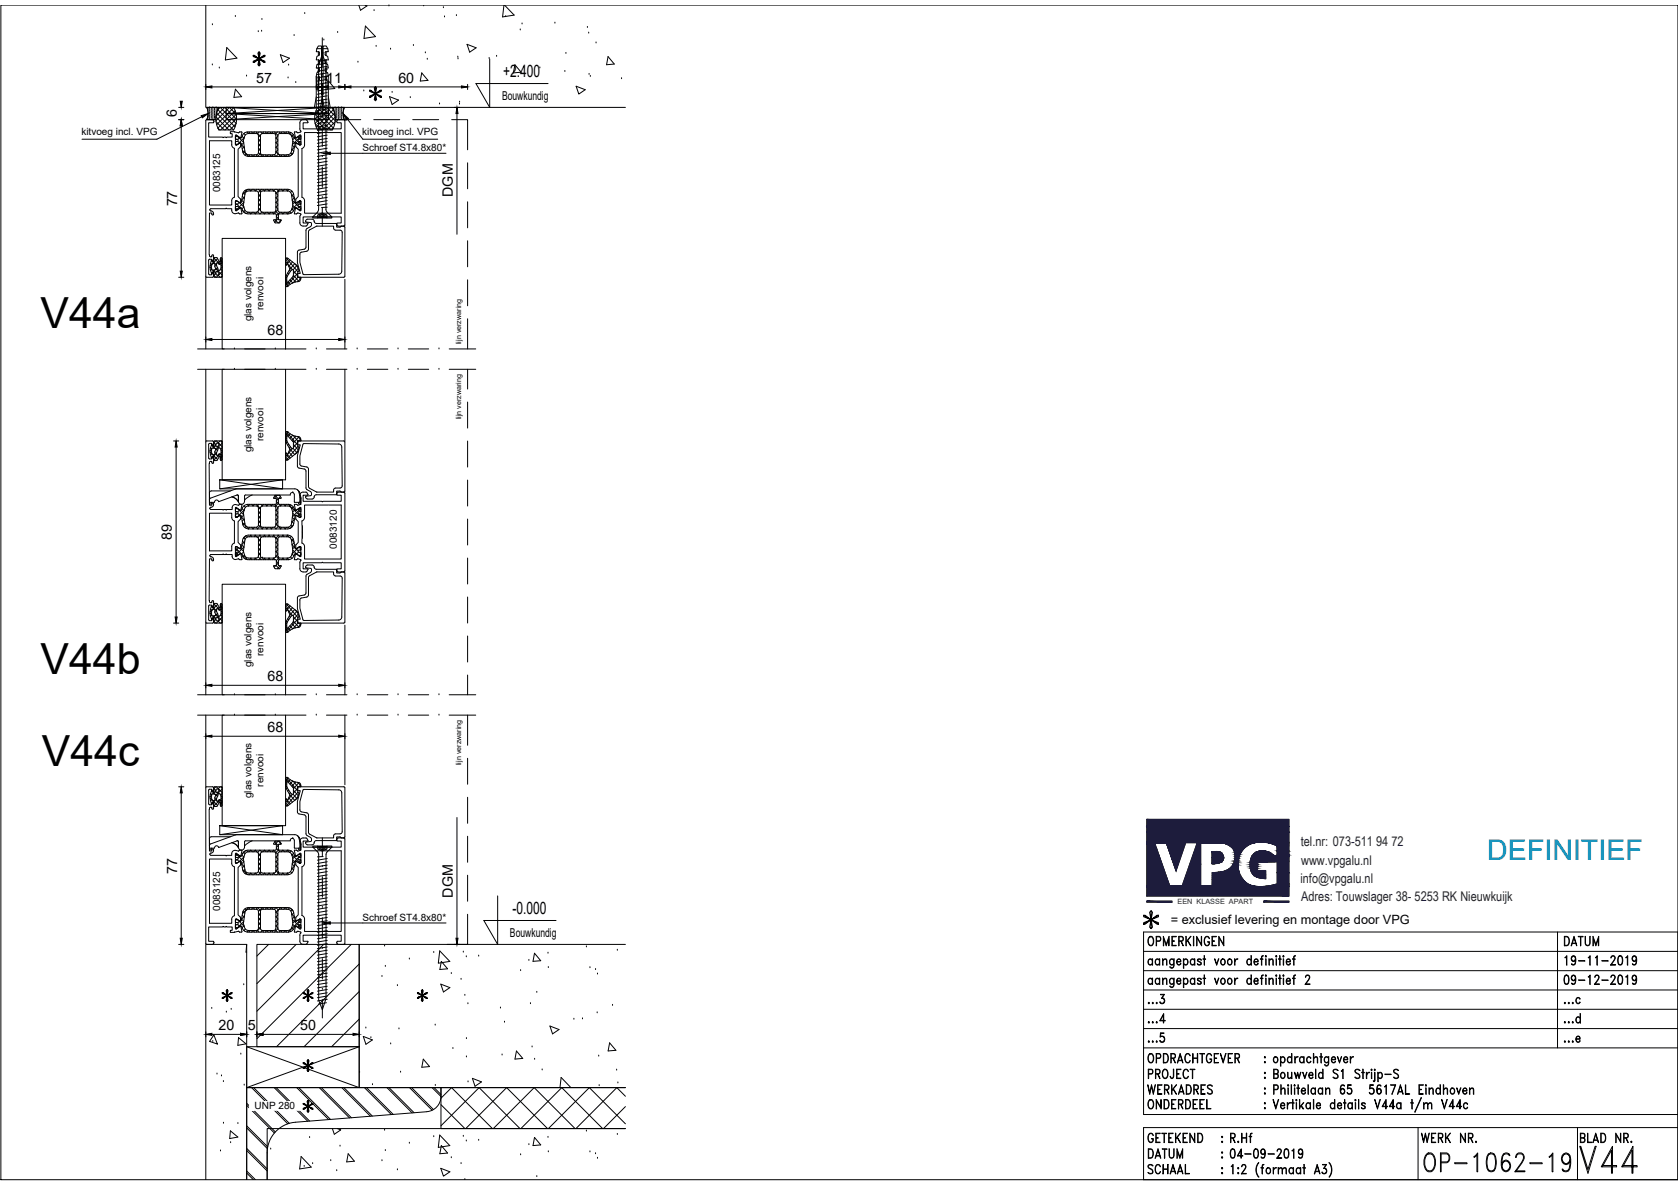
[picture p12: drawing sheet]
<svg xmlns="http://www.w3.org/2000/svg" width="420mm" height="297mm" viewBox="0 0 420 297" stroke-linecap="round" stroke-linejoin="round" font-family="sans-serif">
<defs><g id="words">
<text font-size="11" x="394.8" y="294.9">V44</text>
<g font-size="10.7">
<text x="10.2" y="82.2">V44a</text>
<text x="10.2" y="168.7">V44b</text>
<text x="10.5" y="191.8">V44c</text>
</g>
<text font-size="8.8" x="355.6" y="294.6">OP-1062-19</text>
<text font-size="7.2" fill="#0089b6" x="372.4" y="215.3">DEFINITIEF</text>
<text font-size="5.7" x="286.8" y="291">DATUM</text>
<g font-size="5.3">
<text x="286.5" y="237.8">OPMERKINGEN</text>
<text x="390.9" y="237.8">DATUM</text>
<text x="286.5" y="267.1">OPDRACHTGEVER</text>
<text x="286.5" y="294.9">SCHAAL</text>
</g>
<g font-size="4.3">
<text x="126" y="19.2">+2.400</text>
<text x="128.4" y="228.6">-0.000</text>
</g>
<g font-size="3.6">
<text x="64.1" y="20.7">57</text>
<text x="81.7" y="20.7">11</text>
<text x="99.7" y="20.7">60</text>
<text x="44.3" y="29.4" transform="rotate(-90 44.3 29.4)">6</text>
<text x="44.4" y="51.7" transform="rotate(-90 44.4 51.7)">77</text>
<text x="113.4" y="49.3" transform="rotate(-90 113.4 49.3)">DGM</text>
<text x="67" y="83.9">68</text>
<text x="43" y="135.1" transform="rotate(-90 43 135.1)">89</text>
<text x="67" y="170.4">68</text>
<text x="67" y="183.2">68</text>
<text x="44.4" y="218.6" transform="rotate(-90 44.4 218.6)">77</text>
<text x="113.4" y="224.6" transform="rotate(-90 113.4 224.6)">DGM</text>
<text x="54.7" y="257.8">20</text>
<text x="62" y="257.8">5</text>
<text x="75.2" y="257.8">50</text>
</g>
<g font-size="3.4" fill="#1d1c3c">
<text x="325.7" y="211.8">tel.nr: 073-511 94 72</text>
<text x="325.6" y="221">info@vpgalu.nl</text>
<text x="325.8" y="216.4">www.vpgalu.nl</text>
<text x="325.8" y="225.4">Adres: Touwslager 38- 5253 RK Nieuwkuijk</text>
</g>
<text font-size="3.2" x="293.2" y="231.1">= exclusief levering en montage door VPG</text>
<g font-size="3.1">
<text x="125.7" y="25">Bouwkundig</text>
<text x="127.7" y="234.5">Bouwkundig</text>
</g>
<g font-size="2.5">
<text x="20.4" y="33.8">kitvoeg incl. VPG</text>
<text x="90.7" y="33.8">kitvoeg incl. VPG</text>
<text x="90.7" y="37.8">Schroef ST4.8x80*</text>
<text x="55.1" y="48.1" transform="rotate(-90 55.1 48.1)">0083125</text>
<text x="65.9" y="77.6" transform="rotate(-90 65.9 77.6)">renvooi</text>
<text x="63" y="80.4" transform="rotate(-90 63 80.4)">glas volgens</text>
<text x="63" y="113.2" transform="rotate(-90 63 113.2)">glas volgens</text>
<text x="65.9" y="110.3" transform="rotate(-90 65.9 110.3)">renvooi</text>
<text x="84.4" y="137.4" transform="rotate(-90 84.4 137.4)">0083120</text>
<text x="63" y="167" transform="rotate(-90 63 167)">glas volgens</text>
<text x="65.9" y="164.1" transform="rotate(-90 65.9 164.1)">renvooi</text>
<text x="65.9" y="196.9" transform="rotate(-90 65.9 196.9)">renvooi</text>
<text x="63" y="199.7" transform="rotate(-90 63 199.7)">glas volgens</text>
<text x="55.1" y="227.9" transform="rotate(-90 55.1 227.9)">0083125</text>
<text x="90.7" y="230.4">Schroef ST4.8x80*</text>
<text x="63.7" y="277.6">UNP 280</text>
</g>
<g font-size="1.8">
<text x="115.5" y="86.1" transform="rotate(-90 115.5 86.1)">lijn verzwaring</text>
<text x="115.5" y="104.9" transform="rotate(-90 115.5 104.9)">lijn verzwaring</text>
<text x="115.5" y="191.5" transform="rotate(-90 115.5 191.5)">lijn verzwaring</text>
</g>
<text font-size="1.8" fill="#1d1c3c" x="294.9" y="226.3">EEN KLASSE APART</text>
</g></defs>
<!-- layer: 01_BOUWKUNDIG -->
<path d="M51.5 1.3v25.6h105.1M64.3 236.3h25.6v25.6h-25.6zM156.6 236.3h-66.7v35.9h66.7M51.5 295.2v-58.9h10.3v58.9M156.6 282.4h-89.7v12.8" fill="none" stroke="#000" stroke-width=".25"/>
<!-- layer: 01_ARCERING -->
<g fill="none" stroke="#000" stroke-width=".25">
<path d="M53.2 16.2h.1M53.2 6.2h.1M54.9 17h.1M56.8 11.9l2.5 2.6-2.9 .5zM58.9 4.1h.1M61.7 19h.1M64.7 7.9h.1M65.1 18.8h.1M65.5 7.8h.1M65.6 4.9h.1M70.2 13.7l2.3 .9-1.6 1.1zM72.1 19.5h.1"/>
<path d="M72.3 16.3h.1M73.6 8.9h.1M76.3 3.4h.1M81.1 10h.1M84.5 8.1h.1M89.6 15.6h.1M89.8 1.3l.5 1.3 1.6-1.1-.5-.2M91.5 6.5l2.5 2.7-2.9 .4zM93.7 2.7h.1M94.2 11.6h.1M97.4 1.5h.1M97.8 12.3h.1"/>
<path d="M103.5 11.4h.1M105.6 18.2l1.6 1.9-2 .2zM106.1 1.5h.1M106.5 13.2h.1M107 14.8h.1M111 1.9h.1M111.3 4.2h.1M114.3 3.9h.1M114.6 14.3h.1M114.7 14.7h.1M116.9 11.1l2.3 .9-1.6 1.1zM122.5 14.6h.1"/>
<path d="M124.3 14.1h.1M126.2 1.3l-.4 2.9 2.9-.4-2.4-2.5M126.6 4.2h.1M128.9 16.2l1.6 1.9-1.9 .1zM130.3 7.5h.1M130.7 6h.1M131.1 16.8h.1M135.2 17h.1M138.9 5.8h.1M141.4 17.9h.1M141.7 13.4h.1M147.1 6.9h.1"/>
<path d="M147.4 8.3h.1M147.5 18.6h.1M147.8 19.1h.1M149.2 10.7h.1M152.3 14.2l1.5 1.8-1.9 .2zM155.6 19.7h.1M58.9 22.3l1.6 1.9-1.9 .2zM74.1 20.7h.1M81.5 20.8h.1M82.2 21.7h.1M82.3 20.3l1.5 1.9-1.9 .1zM91.1 22.8h.1"/>
<path d="M97.5 24.2l2.3 .9-1.6 1zM98.2 23.1h.1M102.7 24.4h.1M110.1 26h.1M115.1 26h.1M115.1 25.6h.1M144.3 21.6l2.2 .8-1.6 1.1zM61.8 236.3l-.2 2 .2-.1M67.3 236.3l-3 2.9M74.2 236.3l-9.9 9.8M81 236.3l-16.7 16.8M87.9 236.3l-23.6 23.6"/>
<path d="M96.3 236.7h.1M102.5 240h.1M108.6 238.4h.1M110.1 238l2.5 2.6-2.9 .4zM116 238.3h.1M116.8 239.4h.1M119.9 239.3h.1M133.8 238.5l1.6 1.9-1.9 .2zM137.2 238.5h.1M146.8 237h.1M154.6 237.8h.1M53 252.3h.1"/>
<path d="M53.6 259l.8 2.3-1.9-.7zM56.7 253.3h.1M57.9 252.6h.1M59.7 259.7l1.9 1.5-2 .4zM61 246.4h.1M89.9 255l-6.9 6.9M89.9 248.1l-13.8 13.8M89.9 241.2l-20.7 20.7M91 259.4l2.2 .8-1.6 1.1zM91.6 257.3h.1M92.9 259.7h.1M95.6 244.4h.1"/>
<path d="M96.5 241.8h.1M99.5 246.6h.1M99.9 257.5h.1M104.9 249.6h.1M109 256.5h.1M110.4 246.3l2.2 .8-1.6 1.1zM110.5 240.6l1.6 1.8-2 .2zM113 243.6h.1M115.4 245.1h.1M116.4 249.1h.1M116.8 259.9h.1M117.2 251.2h.1"/>
<path d="M125.3 252.3h.1M126.3 255.8h.1M130.4 242.9h.1M132.4 240.3h.1M132.8 251.2h.1M134.4 248.3h.1M137.3 242.1h.1M137.7 256.8l2.3 .8-1.6 1.1zM143.7 255.1h.1M145.8 255h.1M147.7 242.2h.1M149.1 242.6h.1"/>
<path d="M149.5 253.5h.1M149.6 243.7h.1M153.4 251.6h.1M53.3 260.6h.1M54.3 268.8h.1M55.5 269.2h.1M55.9 270.7h.1M60.3 263.8h.1M61.1 271.5h.1M90 268.4h.1M93.3 271.4h.1M97.8 261.2h.1"/>
<path d="M100.3 268.3h.1M106 265l1.6 1.9-2 .2zM109 271.6h.1M113.4 262.4h.1M116.8 264.5h.1M117.2 270.7h.1M118.3 269.8l2.3 .9-1.7 1.1zM125.7 264h.1M129.3 263l1.6 1.9-2 .1zM133.2 262h.1M133.9 265.1h.1M135.8 267.7h.1"/>
<path d="M140.2 272.2l.3-2.6 2.5 2.6M149.9 264.3h.1M150 271.7h.1M152.6 261l1.6 1.8-1.9 .2zM154.4 267.8h.1M154.7 271h.1M55.2 288h.1M56 281.1h.1M57.7 283l1.9 1.5-2.1 .4zM57.7 285.9h.1M59.6 281.2h.1M67.8 287.5h.1"/>
<path d="M75.4 289.4l2.5 2.7-2.9 .4zM76.2 291.9h.1M77.5 284.7h.1M78.3 291.2h.1M82.8 290.4h.1M83.2 282.4l.5 1.4 1.6-1-.8-.4M84.3 293h.1M85.1 286.8h.1M87.2 288.7l1.5 1.9-1.9 .2zM95.6 290.5h.1M96.3 282.8h.1M96.5 287.9h.1"/>
<path d="M99.5 292.7h.1M102.5 286.1h.1M108.6 284.4h.1M110.1 284l2.5 2.7-2.9 .4zM110.4 292.4l2.2 .8-1.6 1.1zM110.5 286.7l1.6 1.8-2 .2zM113 289.7h.1M115.4 291.2h.1M116 284.4h.1M116.4 295.2h.1M116.8 285.5h.1M119.9 285.4h.1"/>
<path d="M130.4 289h.1M132.4 286.4h.1M133.8 284.6l1.6 1.9-1.9 .2zM134.4 294.4h.1M137.2 284.6h.1M137.3 288.2h.1M146.8 283h.1M147.7 288.3h.1M149.1 288.7h.1M149.6 289.9h.1M154.6 283.9h.1"/>
</g>
<!-- layer: DIM -->
<g fill="#000" stroke="#000" stroke-width=".25">
<path d="M45.4 29.9l.2 1.6h-.5zM45.1 25.3h.5l-.2 1.6zM50.4 28.9l1.7-.5-1.4 1.1zM51.5 21.7l1.6-.2v.5zM79.2 21.5l1.5 .2-1.5 .3zM80.9 38.4l1.8-.3v.6zM80.7 21.7l1.5-.2v.5zM84.8 21.5l1.6 .2-1.6 .3zM85.9 28.4l1.3 1.2-.4 .4zM86.4 21.7l1.5-.2v.5zM114.4 26.9l.3 1.5h-.5zM115.5 21.5l1.6 .2-1.6 .3z"/>
<path d="M45.1 67.9h.5l-.2 1.5zM51.5 84.9l1.6-.2v.5zM84.8 84.7l1.6 .2-1.6 .3zM44.1 110.3l.3 1.6h-.6zM43.8 154.4h.6l-.3 1.5zM51.5 171.5l1.6-.3v.6zM84.8 171.2l1.6 .3-1.6 .3zM45.4 196.9l.2 1.5h-.5zM51.5 184.2l1.6-.2v.5zM84.8 184l1.6 .2-1.6 .3zM45.1 234.8h.5l-.2 1.5zM80.9 231l1.8-.3v.6z"/>
<path d="M114.2 234.8h.5l-.3 1.5zM51.5 258.8l1.6-.2v.5zM60.2 258.6l1.6 .2-1.6 .3zM64.3 258.8l1.6-.2v.5zM88.4 258.6l1.5 .2-1.5 .3z"/>
</g>
<g fill="none" stroke="#000" stroke-width=".25">
<path d="M122.6 14.7v12.2l-3.4-6h18M44.7 26.9h1.3M44.7 29.9h1.3M50.5 29.2l-11.2 5.6h-18.8M51.5 21.1v1.3M52 21.7h28.2M80.7 21.1v1.3M81.2 21.7h4.6M82.7 38.4h29M86.4 21.1v1.3M86.9 21.7h29.7M87 29.8l3.9 5h18.7"/>
<path d="M113.8 26.9h1.3M114.4 26.9v31.7M117.1 21.1v1.3M44.7 69.4h1.3M51.5 84.3v1.3M52 84.9h33.8M86.4 84.3v1.3M43.5 110.3h1.3M43.5 155.9h1.3M51.5 170.9v1.2M52 171.5h33.8M86.4 170.9v1.2"/>
<path d="M44.7 196.9h1.3M51.5 183.6v1.3M52 184.2h33.8M86.4 183.6v1.3M114.4 204.6v31.7M44.7 236.3h1.3M82.7 231h29M113.8 236.3h1.3M124.6 224.2v12.1l-3.4-6h18M51.5 258.2v1.3M52 258.8h9.3M61.8 258.2v1.3"/>
<path d="M64.3 258.2v1.3M64.8 258.8h24.6M89.9 258.2v1.3"/>
</g>
<!-- layer: Y -->
<g fill="none" stroke="#000" stroke-width=".25">
<path d="M63.4 13.8h.3l2.3 1.8h.3l-2.9-1.8v.3l2.9 1.2v.3M64.9 13l.3 .3-.6 2.9 .3 .3v-3.5l-.3 .3 .6 2.9-.3 .3M66.3 13.8h-.3l-2.3 1.8h-.3l2.9-1.8v.3l-2.9 1.2v.3M92.5 22.6h.3l2.4 1.7h.3l-3-1.7v.3l3 1.1v.3M94 21.7l.3 .3-.6 2.9 .3 .3v-3.5l-.3 .3 .6 2.9-.3 .3M95.5 22.6h-.3l-2.4 1.7h-.3l3-1.7v.3l-3 1.1v.3M286.4 229h.3l3 2.3h.4l-3.7-2.3v.4l3.7 1.5v.4M288.2 227.9l-.4 .4 .8 3.7-.4 .4v-4.5l.4 .4-.8 3.7 .4 .4M290.1 229h-.4l-3 2.3h-.3l3.7-2.3v.4l-3.7 1.5v.4M55.6 248.4h.3l1.9 1.5h.3l-2.5-1.5v.2l2.5 1v.3M56.9 247.7l-.3 .2 .5 2.5-.2 .2v-2.9l.2 .2-.5 2.5 .3 .2M58.1 248.4h-.3l-1.9 1.5h-.3l2.5-1.5v.2l-2.5 1v.3"/>
<path d="M75.9 248.4h.3l1.9 1.5h.2l-2.4-1.5v.2l2.4 1v.3M77.1 247.7l-.2 .2 .5 2.5-.3 .2v-2.9l.3 .2-.5 2.5 .2 .2M78.3 248.4h-.2l-1.9 1.5h-.3l2.4-1.5v.2l-2.4 1v.3M104.5 248.4h.3l1.9 1.5h.3l-2.5-1.5v.2l2.5 1v.3M105.7 247.7l-.2 .2 .5 2.5-.3 .2v-2.9l.3 .2-.5 2.5 .2 .2M107 248.4h-.3l-1.9 1.5h-.3l2.5-1.5v.2l-2.5 1v.3M75.9 265.9h.3l1.9 1.5h.2l-2.4-1.5v.3l2.4 .9v.3M75.9 276.1h.3l1.9 1.5h.2l-2.4-1.5v.3l2.4 .9v.3M77.1 265.2l-.2 .2 .5 2.5-.3 .2v-2.9l.3 .2-.5 2.5 .2 .2M77.1 275.4l-.2 .2 .5 2.5-.3 .2v-2.9l.3 .2-.5 2.5 .2 .2M78.3 265.9h-.2l-1.9 1.5h-.3l2.4-1.5v.3l-2.4 .9v.3M78.3 276.1h-.2l-1.9 1.5h-.3l2.4-1.5v.3l-2.4 .9v.3"/>
</g>
<!-- layer: 0 -->
<g fill="none" stroke="#000" stroke-width=".25">
<path d="M45.4 25.8v.6M45.4 30.5v38.4M51.5 30.2l.3-.3h1.4l.4 .4-.1 .4h-1.3v3.6h3.5l.2 .2 .1-.2 .6 .2 .2-.2h1.3v-.8h-.4v-.5l.9-.1 1.1 .3 .4-.2M51.5 30.2v39.1h1.8l.1-1.1h-.3v.6h-.6M58.7 37.1a.89 .89 0 0 1-.7-.9v-1h-5.6v16.1h5.6v-1.1a.89 .89 0 0 1 .7-.9M58.7 37.1v12.3M59.1 36.3h.1M59.2 33.8l-.3 .1 .1 2.4M59.2 36.3l1-.5v1M60.1 33l.5 .1-.4 1.4-1-.7M60.2 36.8l-.6 .5v11.9l.6 .6v.9l-.1 .1-.8-.5h-.3v2.4h.2M75.1 36.3l-1-.5v.9l.6 .6v11.9l-.7 .7 .1 .9 .9-.5h.3v2.4"/>
<path d="M75.1 36.3h.1M75.1 32.2l.1 .5M75.1 30.8v1.5M75.2 32.7l.1 .3-.7 .2-.4-.2-.5 .1 .4 1.5 1-.8 .2 .1M75.3 33.9l-.1 2.4M75.9 29.9a.82 .82 0 0 0-.8 .9M75.9 29.9l.9 .2M76.8 30.1l.3 .6h-1.2v1.6h4.7l.1 .1 .2-.1h4.5v-1.6h-1l-.1-.4 .2-.2M84.4 30.1l1.7-.2 .2 .3M86.4 30.2v26.1M52.5 52.5l.3 .3M52.6 52.5h.1"/>
<path d="M52.8 52.2l-.3 .3M52.8 52.2h3.7l.1-.1 .2 .1h1.2a.94 .94 0 0 0 .9 1.3l.8-.2 .4 .2M52.8 52.8h.1M52.8 52.8a.53 .53 0 0 1 .7 .3 .53 .53 0 0 1-.3 .7l-.1-.5h-.7v10.7M59.2 52.7l1-.7 .4 1.4-.5 .1M75.1 55.8a.82 .82 0 0 0 .8 .8M75.1 54.3v1.5M75.1 52.7l-1-.8-.4 1.5 .5 .1 .4-.2 .7 .2-.1 .3M75.2 53.8l-.1 .5M75.3 52.7h-.2M75.6 49.3a.93 .93 0 0 1 .7 .9v3.1h9.1v-20.1h-9.1v3.1l-.2 .5-.5 .4v12.2M75.9 56.6l.8-.1 .4-.6-1.2-.1v-1.5h4.7l.1-.2 .2 .2h4.5v1.5h-1l-.1 .4 .4 .4h1.4"/>
<path d="M76.5 55.4l.2 .2 1.2 .2 .1 .5-.1 .3-1.2 .8-.2 4.7-2 .8v2.8l.7 2.7h-.7v.8l.2 .2M76.5 55.4h.1M78.2 54.8l.4 .3 .1 .6 .5 .2h5l.1 .9h.9l.4-.2M78.2 54.8l-1.4 .1-.3 .5M85.2 57.6l.3 .2 .2 .3-.1 9.8a.77 .77 0 0 1-.8 .7l-8.9 .1-.8-3.1v-2M85.2 57.6l-1.4-.1-.2-.2-.1-.7h-4.2l-1.8 .9-.3 .5v4.6l-.4 .3-1.5 .3-.2 .4M86.1 56.6l.2 .2M86.3 56.3l-.2 .3M86.4 56.8v12.3M52.2 68.5l.3 .3M52.2 65.1v3.4M52.4 64l.3 .3"/>
<path d="M52.6 67l.4 1.4M52.6 66.9l.4 .4-.3 .3M52.7 64.3h.4v-.5h.3v1.7h-.3v-.6h-.7l-.2 .2M52.7 65.9l.4 .3M52.9 68.3l.2 .2M53 65.1l.2 .2M53 65.1l-.4 1.8M53 65.1l-.1 .1M53.1 66.1l-.5 .5M53.2 68.2l-.2 .2zM53.2 68.3l.4-.2v1.1l.1 .2h1.8l.1-.2M53.4 67.6l.7 .7"/>
<path d="M53.4 67.6h.1M53.4 67.6l.5-.1-.6 .6M53.4 65.5l.8 .8M53.6 64.6v.9h-.4l-.2-.4M53.6 64.6l1.5 1.5M53.6 64.6l.7-.1 .7 1.1 .3-1.1 .3 .2v4.5M53.6 64.5h.1M53.8 66.1l-.1-.2-.6 .1-.1 .4v1.1l.4 .1M53.8 66.6l.2 .6-.1 .2M53.8 66.1v.6M54 67.2l1.6 1.6M54.1 68.4l-.5 .5 .4 .5"/>
<path d="M54.2 66.1l-.4 .4M54.4 65.8h-.2v.7l.5 1.1h.4l.2-.3 .1-2.2-.1 .8M54.4 65.8h.1M54.5 66.9l-.5 .5M54.5 64.7l-1.3 1.3M54.5 65.8l.6 .3M54.6 68.8l.5 .6M54.7 68.8h.1M54.8 68.4l-.3-.4h-.4v.7l.6 .1M54.8 68.4l-.1 .4M54.8 67.6l-.3 .4M54.9 65.4l-.4 .4"/>
<path d="M55.2 65.1l.2 .2M55.3 65.9h.1M55.3 65.9l-.2 .2M55.3 67.4l.3 .3M55.3 66.4l.3 .2M55.4 65.3l.2 .2M55.6 64.7l-.4 .4M55.6 65.8l-.2 .2M55.6 66.9l-.3 .3M55.6 67.9l-1.4 1.5M55.6 69l-.3 .4M71.5 66.1l.2 .3 .2-.3"/>
<path d="M71.5 66.1v-1.3l.4-.3 2.5 2 .4 1.3M71.5 65.5l.4 .4M71.5 69.8l.3 .4M71.5 70.9l.6 .7M71.7 64.6l2.9 3.4M71.7 68.9l.2 .3M71.8 70.5l-.3 .3M71.8 69.4l-.3 .3M71.9 66.2v-.7l.7 1.8-1.1 2.1v2.1l.2 .2 .4-.1a5.4 5.4 0 0 1 3-1.3l.2-.9M71.9 66l-.3 .4M72.1 68.3l.2 .3M72.1 64.7l-.6 .7"/>
<path d="M72.1 70.6l.6 .6M72.1 66.2l1.1 1.3M72.4 67.6l.3 .4M72.6 70l.7 .8M72.7 65.1l-.7 .8M73.1 69.5l.9 1.1M73.2 65.5l-.9 1.1M73.4 69.2h.1M73.4 69.2l.1-1.5-.2-.2-.4 .2-1 1.5-.1 2 .3-.6M73.4 69.2l-1.3 1.4M73.5 67.8l1.1 1.3M73.5 68.9l1.3 1.5"/>
<path d="M73.8 66l-1.2 1.4M73.8 66l.8 .9M74.3 66.4l-.9 1.1M74.6 68v1.4l-1.2 1.4M74.6 68.3l-2.9 3.4M74.7 67.1l-1.2 1.4M74.8 67.8l-.2 .2M74.9 69.4l.4 .5M75.3 69.6l-.7 .9M86.3 69.1l-.2 .3h-11.4M44.1 110.9v44.5M52.2 111.2l.2-.2h.7v.6h.3v-1.1l-1.6-.2-.3 .3v45.1l.3 .2 1.6-.1v-1.1h-.3v.6h-.6l-.3-.3"/>
<path d="M52.2 114.6l.2 .2 .7 .1v-.7l.4 .2-.1 1.5h-.3v-.4h-.4l-.2 .1-.1 .4v10.4h.7v-.4l.2-.1a.58 .58 0 0 1 .1 .7 .58 .58 0 0 1-.6 .3M52.2 111.2v3.4M52.6 113.1l.5 .5M52.7 112.1l.3 .3M52.9 114.5l.1 .1M53 111.3l.2 .2M53 111.3a3.8 3.8 0 0 0-.1 3.3h.1M53 112.5l-.4 .4M53.1 113.5l-.4 .3M53.1 111.3l-.2 .1M53.2 114.3l-.2 .3M53.2 114.5l-.2 .1"/>
<path d="M53.2 114.3l.4-.1v.9M53.2 113.7l1.3 1.3M53.3 111.6l.6 .7-.5-.2M53.4 112.1h.1M53.4 112.1l-.4 .2 .1 1.3M53.6 115.2h.1M53.8 113.6l-.2 .2-.5-.2M53.8 113.1v.5M53.8 113.2l.4 .5M53.9 112.3l.1 .2-.2 .6M54 110.3l-.4 .5 .5 .5M54 112.4l.5 .4"/>
<path d="M54.1 111.4l-.7 .7M54.2 110.3l1.4 1.5M54.2 113.4l-.8 .8M54.5 111.8l.3 .3M54.5 113.9l.4 .4M54.8 111.3l-.3 .4M54.8 111.3l-.1-.4-.6 .1v.7h.4M55.1 113.6l.2 .2M55.1 113.6l-.6 .3M55.1 113.6l-1.5 1.5M55.1 110.3l-.5 .6M55.2 114.6l.4 .4"/>
<path d="M55.3 113.8h.1M55.3 110.3l.3 .4M55.3 112.4l-.2-.3h-.5l-.4 1.2v.6h.3M55.3 112.4l.1 2.2-.1-.8M55.3 112.6l.3 .3M55.4 114.4l-.2 .2M55.4 113.7l.2 .3M55.6 110.5l-.1-.2-1.9 .1v1.2l-.4-.1M55.6 110.5v4.5l-.2 .2-.2-.1-.2-1-.7 1.1-.7-.1M55.6 114.2l-.2 .2M55.6 113.1l-.3 .3M55.6 112l-.3 .3"/>
<path d="M55.6 110.9l-1.6 1.6M71.5 110.2l1.1 2.2-.7 1.8v-.6M71.5 110.2v-2l.2-.2 .4 .1a5.4 5.4 0 0 0 3 1.3l.2 .9M71.5 113.6v1.2M71.5 108.9l.3 .4M71.5 110l.3 .4M71.5 114.3l.6 .8M71.6 113.4l.3 .3M71.7 108l2.9 3.4M71.8 110.2l1.1 1.9 .4 .1 .2-.2v-1.3M71.8 109.6l-.3 .3M71.9 113.6l-.2-.2-.2 .2"/>
<path d="M71.9 113.8l-.4 .5M71.9 110.6l-.2 .2M72 113.9l.7 .7M72.1 109.2l-.3-.7v1.7M72.1 108.1l-.6 .7M72.1 109.2l1.2 1.3M72.3 111.2l-.2 .3M72.3 113.1l.9 1.1M72.6 112.3l1.2 1.4 .8-.8M72.7 108.6l-.6 .6M72.7 111.8l-.3 .3M73.2 112.3l-1.1 1.2"/>
<path d="M73.3 108.9l-.7 .8M73.3 110.5h.1M73.4 112.2l.9 1.1M73.4 110.6h.1M73.4 109l1.2 1.3v1.4M73.4 110.5l.1 .2M73.5 111.2l1.2 1.4M74 109.2l-.9 1M74.6 111.7l.2 .2M74.6 111.8l-2.9 3.3M74.6 110.7l-1.1 1.3M74.6 109.2l.7 .9"/>
<path d="M74.7 110.3h11.4l.2 .3M74.7 110.3l-.2 .2v.8h.7l-.7 2.7v2.6l.2 .4 1.5 .4 .3 .2 .1 4.5M74.8 109.3l-1.3 1.6M74.8 111.9l-.6 1.5-2.2 1.7h-.3l-.2-.3M75.1 116.1l.2 .4 1.5 .4 .4 .2v4.6l.3 .5 1.8 .9h4.2l.1-.7 .2-.2 1.4-.1M75.3 109.8l-.4 .5M75.8 111.2l.3-.2 8.7 .1a.77 .77 0 0 1 .8 .8l.1 9.7-.2 .4-.3 .1M75.9 111.2l-.8 2.9v2M86.4 110.6v12.3M52.5 127.2l.3 .3M52.5 139.1l.3 .2M52.6 127.2h.1"/>
<path d="M52.6 139v.1M52.8 126.9l-.3 .3M52.8 138.8l-.3 .2M52.8 138.8h2.9l.2-.2 .6 .2 .1-.2 .2 .2h1.3v.4M52.8 126.9h.1M52.8 139.3h.1M52.8 139.3a.53 .53 0 0 1 .6 .4 .53 .53 0 0 1-.2 .6l-.1-.5h-.7v10.5l.3 .5h.4v-.5h.3l.1 1.6-.4 .1v-.6h-.7l-.2 .3M58.1 139.2a.84 .84 0 0 0 .8 .8l.8-.2 .4 .2M58.1 127.1v.4h-1.3l-.2 .2-.1-.2-.6 .2-.2-.2h-2.9M58.7 135.9a.89 .89 0 0 0-.7 .9v1.1h-5.6v-9.5h5.6l.1 1.4 .6 .6v5.5M59.2 127l-.2 .1-.1 2.3 .3 .1 .8-.5M60 126.2l-.3 .2-.8-.2a.82 .82 0 0 0-.8 .9"/>
<path d="M60 129h.2M60.1 126.2h-.1M60.1 126.2l.5 .1-.4 1.5-1-.8M60.2 129v.9l-.6 .6v5.2l.6 .7v.8l-1.2-.4-.1 2.4 .3 .1M60.3 138.6l-.2-.1-.9 .8M60.3 138.6l.3 1.3M60.6 139.9l-.1 .1M74 138.6l.1-.1 1 .8 .2-.1M74 138.6l-.3 1.4 .6 .1 .3-.3 .7 .3-.1 .3M74 129h.2M74.1 129v.9l.6 .6v5.2l-.6 .7-.1 .8 .1 .1 .9-.5h.3v2.4M74.3 126.2l-.6 .1 .3 1.5 1.1-.8 .2 .1"/>
<path d="M75.1 125.4l.1 .5M75.1 124v1.4M75.2 125.9l.2 .2-.2 .1-.6 .2-.3-.2M75.3 127.1v2.3l-1-.4M75.9 123.1a.82 .82 0 0 0-.8 .9M75.9 123.2h.8l.4 .6-.1 .1M76.3 126.4h9.1v13.5h-9.1v-3.1l-.2-.6-.5-.3 .1-1.2-.1-.2 .1-.1-.1-.2 .1-.1-.1-.2 .1-.1-.1-.2 .1-.2-.1-.1 .1-.2-.1-1.3 .1-.2-.1-1.2 .5-.4 .2-.5zM76.5 124.4l.3 .4 1.4 .1M76.5 124.4h.1M76.6 122.1l.1 .3 1.3 .9v.5l-.2 .2M77.8 124l-1.1 .1-.2 .2M85.6 123.1l-.5-.2h-.8l-.1 .9h-5l-.5 .3-.1 .5-.4 .3"/>
<path d="M86.1 123.1l.2 .3M86.1 123.2l-1.4-.1-.4 .4 .1 .4h1v1.5h-4.5l-.2 .2-.1-.2h-4.7v-1.5h1.1M86.3 122.9l-.2 .2M86.4 123.4v19.5M52.2 151.7v3.4M52.6 153.4l.4 .4M52.7 152.4l.4 .4M52.9 151.7l-.3 1.6 .4 1.7M52.9 154.8l.2 .2M53 153.9l-.3 .3M53 151.6l.3 .5M53 151.6l.2 .2"/>
<path d="M53 151.6l-.1 .1M53 151.6l-.1 .2M53.1 152.7l-.5 .5M53.2 154.8l-.2 .2M53.4 154.2l.7 .7M53.4 154.1h.1M53.4 154.2l.5-.2-.6 .6M53.4 152.1l.8 .8M53.5 154.6l.1 1.3h1.9l.1-.1M53.5 154.6l-.3 .1-.2 .3M53.6 151.1l1.5 1.6M53.6 155.5l.4 .4"/>
<path d="M53.6 151v.1M53.8 152.6l-.1-.1h-.6l-.1 .5v1l.4 .2M53.8 153.2l.2 .6-.1 .2M53.8 152.6v.6M54 153.7l1.6 1.6M54.1 154.6l.3-.1 .4 .4M54.1 154.6v.6l.6 .2M54.1 155l-.5 .4M54.2 152.6l-.4 .4M54.3 153.1l.2 .5M54.3 151.1l-.7-.1v1l-.3 .1M54.4 151.1l.6 1.1 .2-.8"/>
<path d="M54.5 153.5l-.5 .4M54.5 151.3l-1.3 1.2M54.5 152.3l.6 .4M54.5 152.3l-.3 .1 .1 .7M54.6 155.4l.5 .5M54.7 155.4h.1M54.8 154.9l-.1 .5M54.8 154.2l-.3 .3M54.9 152l-.4 .3M55.1 152.7l.2-.3 .1-.7-.1 2.2-.2 .2-.4 .1-.2-.6M55.1 151.4h.1M55.2 151.6l.2 .2"/>
<path d="M55.3 153.9l.3 .4M55.3 152.9l.3 .3M55.4 151.9l.2 .2M55.5 151.1l-.2-.1-.1 .4M55.5 151.1l.1 .2v4.5M55.6 151.3l-.4 .4M55.6 152.3l-.2 .3M55.6 153.4l-.3 .3M55.6 154.5l-1.4 1.4M55.6 155.6l-.3 .3M60.1 140.1h.4M71.5 152l.4 .5"/>
<path d="M71.5 156.4l.3 .3M71.5 157.5l.6 .7M71.7 151.1l2.9 3.4M71.7 155.5l.2 .2M71.8 157l-.3 .4M71.8 155.9l-.3 .4M71.9 152.7l-.2 .2-.2-.2v-1.4l.4-.2 2.3 1.8M71.9 152.7v-.7l.7 1.9-1.1 2v2.1l.2 .3 .4-.1a3.9 3.9 0 0 1 2.4-1.2M71.9 152.6l-.3 .3M72.1 154.8l.2 .3M72.1 151.2l-.6 .7M72.1 157.1l.6 .6"/>
<path d="M72.1 152.8l1.1 1.2M72.4 154.2l.3 .3M72.6 156.6l.7 .8M72.7 151.7l-.7 .7M73.1 156.1l.9 1M73.2 154l.3 .3-.1 1.4M73.2 154l-.3 .2-1 1.6-.1 1.9 .3-.6M73.2 152.1l-.9 1.1M73.4 155.7h.1M73.4 155.7l-1.3 1.4M73.5 154.3l1.1 1.3M73.5 155.4l1.3 1.6"/>
<path d="M74.3 152.9l.5 1.5M74.3 153l-.9 1.1M74.6 153.4l-.8-.8-1.2 1.3M74.6 154.6v1.3l-1.2 1.4M74.6 154.9l-2.9 3.3M74.7 153.7l-1.2 1.4M74.8 154.4l-.2 .1M74.9 155.9l.4 .5M75.1 142.3a.82 .82 0 0 0 .8 .8M75.1 140.8v1.5M75.2 140.4l-.1 .4M75.3 155.9l-.1 .8-.7 .3"/>
<path d="M75.3 156.1l-.7 .9M75.5 149.6l-.4 .5M75.9 143.1h.7M76.5 141.9l.2 .2 1.2 .2 .1 .5M76.5 141.9h.1M76.6 143.1l.5-.7h-1.2v-1.6h4.7l.1-.1 .2 .1h4.5v1.6h-1l-.1 .3 .4 .4M78 142.8l-.1 .3-1.2 .9-.2 4.6-2 .8v2.9l.7 2.7h-.7v.8l.2 .1M78.2 141.4l.4 .2 .1 .6 .5 .3 5-.1 .1 1h.8M78.2 141.4l-1.4 .1-.3 .4M83.5 143.6l.2 .4 .3 .1M83.5 143.6v-.5h-4.1l-1.9 1-.3 .4v4.6l-.4 .3-1.3 .2M84.1 144.1h1.1"/>
<path d="M84.7 143.1h1.4M85.2 144.1l.3 .2 .2 .4-.1 9.7a.77 .77 0 0 1-.8 .8h-8.9l-.8-3v-2.1M86.1 143.1l.2 .3M86.1 143.1h-.6l-.4 .3M86.3 142.9l-.2 .2M86.3 155.7l-.2 .2h-11.4M86.4 143.4v12.3M45.4 197.4v38.4M52.2 197.8l.2-.3h.7v.5M52.2 197.8v3.3M52.6 199.7l.5 .4M52.7 198.7l.3 .3"/>
<path d="M53 197.8l.2 .1M53 197.9l.2 .1M53 197.8l-.4 1.7 .3 1.6M53 199l-.4 .4M53.1 198l.2 .2 .2-.2M53.1 197.8l-.2 .2M53.3 198.2l.6 .6-.5-.1M53.4 198.7h.1M53.5 198l-.2-1.1-1.8 .1v39.2l1.7 .1 .4-.4-.1-.3h-1.3v-3.6h3.5l.2-.2 .1 .2 .6-.2 .2 .2h1.3v.8h-.4v.5h1l1-.3 .4 .3M53.6 197v1.1h-.4v-.2M53.6 197l1.9-.1 .1 .1M53.8 199.6v.6"/>
<path d="M53.8 199.8l.4 .4M53.9 198.8l.1 .2-.2 .6M54 196.9l-.4 .4 .5 .6M54 198.9l.5 .4M54.1 198l-1.1 .8 .1 1.4 .5 .1 .2-.1M54.2 196.9l1.4 1.4M54.2 199.9l-.8 .8M54.5 198.3l.3 .4M54.7 197.4h.1M54.7 197.4l.1 .2M54.7 197.5l-.6 .1v.7h.4l.3-.4M54.8 197.6v.1"/>
<path d="M54.8 197.7v.2M55.1 196.9l-.5 .5M55.3 196.9l.3 .4M55.3 199.1l.3 .3M55.6 197v4.5l-.3 .3-.1-.3M55.6 199.6l-.3 .3M55.6 198.6l-.3 .3M55.6 197.5l-1.6 1.6M71.5 195.4l.3 .4M71.5 196.5l.3 .4M71.6 199.9l.3 .4M71.7 194.6l2.9 3.4"/>
<path d="M71.8 196.1l-.3 .4M71.9 197.1l-.2 .2M72.1 194.6l-.6 .8M72.3 197.7l-.2 .3M72.3 199.6l.9 1.1M72.6 198.9l1.2 1.4M72.7 195.1l-.6 .6M72.7 198.3l-.3 .3M73.2 198.8l.3-.3v-1.3l-1.5-1.6-.2-.5 .1 1.9 1.3 1.8M73.2 198.8l-1.1 1.3M73.3 195.5l-.7 .8M73.4 198.7l.9 1.2"/>
<path d="M73.4 197.1h.1M73.4 195.5l1.2 1.4M73.5 197.7l1.2 1.4M74 195.7l-.9 1.1M74.2 199.9l-2.3 1.8-.4-.2v-1.4l.2-.2 .2 .2M74.6 199.4l-.8 .9M74.6 198.3l-2.9 3.4M74.6 197.2l-1.1 1.3M74.6 195.8l.7 .9M74.6 196.9v1.4l.2 .2M74.7 196.9h11.4l.2 .2M74.7 196.9l-.2 .1v.9h.7l-.7 2.6v2.7l.4 .5 1.3 .2"/>
<path d="M74.8 195.9l-1.3 1.5M74.8 198.4l-.5 1.5M75.3 196.3v.6M75.3 196.3a2.32 2.32 0 0 0-1.8-.7l-1.6-1.1-.4 .3v2.3l1.1 1.8-.7 1.9M75.3 196.4l-.4 .5M84.8 197.6a.77 .77 0 0 1 .8 .8M84.8 197.7l-8.9-.1-.8 3v2.1M85.6 198.4l.1 9.7-.2 .4-.3 .2M86.4 197.1v12.3M52.2 201.1l.2 .2 .7 .1v-.6l.4 .1-.1 1.6h-.3v-.5h-.4l-.2 .1-.1 .4v10.5h.7v-.5l.2-.1a.58 .58 0 0 1 .1 .7 .58 .58 0 0 1-.6 .4M52.8 213.5l-.3 .2 .3 .3M52.8 213.5h.1"/>
<path d="M52.9 201.1l.1 .1M53 201.2h.1M53.1 200l-.4 .4M53.2 201l-.2 .2M53.2 200.3l1.3 1.2M53.5 200.7l-.3 .1-.2 .4M53.6 201.7v.1M54.5 200.5l.4 .4M55.1 200.1l.1 .1M55.1 200.1l-.6 .4M55.1 200.1l-1.5 1.6-.1-1M55.1 201.4v.1"/>
<path d="M55.2 201.4l-.2-.8-.7 1.2-.7-.1M55.2 201.1l.4 .5M55.2 200.2l.2 .9-.1-2.2-.2-.2h-.4l-.5 1.2v.5l.3 .1M55.4 201l-.2 .2M55.4 200.3l.2 .2M55.6 200.7l-.2 .2M58.7 216.9a.89 .89 0 0 1-.7-.9v-1h-5.6v16h5.6v-.9a.89 .89 0 0 1 .7-.9M58.7 216.9v12.3M59.2 213.5l-.2 .1v2.4h.2l.9-.5 .1 .1v.8l-.6 .7v11.8l.6 .7v.8l-1.2-.4-.1 2.4M60.1 212.7l-.4 .3-.9-.2a.93 .93 0 0 0-.8 1.2h-1.2l-.2 .2-.1-.2h-3.7M60.1 212.8h.4M60.5 212.7l.1 .2"/>
<path d="M60.6 212.9l-.4 1.4-1-.8M71.5 200.9l.6 .7M71.9 200.3l-.4 .5M71.9 200.1v.7M72 200.4l.7 .8M73.7 212.9l.4 1.4 1-.8 .2 .1M73.8 212.7l-.1 .2M73.8 212.8h.4M75.1 202.6l.4 .5M75.1 212l.1 .4M75.1 210.5v1.5M75.2 212.4l.2 .2-.2 .2-.6 .2-.4-.3"/>
<path d="M75.3 215.9l-.3 .1-.9-.5v.9l.6 .7v11.8l-.6 .7-.1 .8 .2 .1 .8-.5 .3 .1M75.3 213.6v2.3M75.5 203.2l1.3 .2 .4 .3v4.6l.3 .4M75.9 209.7a.82 .82 0 0 0-.8 .8M75.9 209.7h.8l.4 .6M76.2 203.9l.4 .5M76.3 212.9h9.1v20.2h-9.1v-3.1l-.2-.6-.5-.3v-12.2l.5-.3 .2-.6zM76.5 210.9l.3 .4 .2 .1M76.5 210.9h.1M76.6 204.4l.1 4.4 1.2 .9 .1 .6-.2 .3-1.1 .1-.2 .2M77 211.4h1.2M78.7 210.9l-.3 .4-.2 .1"/>
<path d="M78.7 210.9h.1M84.3 210.1l.1 .4h1v1.5h-4.5l-.2 .1-.1-.1h-4.7v-1.5l1.1-.1 .1-.1M85.1 209.4l.5 .3M85.1 209.4h-.8l-.1 .9-5 .1h-.3l-.2 .5M85.2 208.7h-1.4l-.2 .3-.1 .7h-4.2l-1.8-1M86.1 209.7l.2 .2M86.1 209.7h-1.4l-.4 .4M86.3 209.4l-.2 .3M86.4 210v26.1M59 232.4l.2 .1M60.1 231.8l-.9 .7M60.3 231.8h-.2"/>
<path d="M60.3 231.8l.3 1.4-.5 .1M74 231.8h.2M74 231.8l-.3 1.4 .6 .1 .3-.3 .7 .3-.1 .3M74.2 231.8l.9 .7 .2-.1M75.1 235.5a.82 .82 0 0 0 .8 .8M75.1 234v1.5M75.2 233.6l-.1 .4M75.3 230.1v2.3M86.3 236.1l-.2 .2h-1.4l-.4-.4 .1-.3h1v-1.6h-4.5l-.2-.1-.1 .1h-4.7v1.6l1.2 .1-.4 .6h-.8M106.9 278.2a3.8 3.8 0 0 0 3.5-3.8v-2.2h-48.6v23M106.9 278.2l-32.9 2.6a7.7 7.7 0 0 0-7.1 7.7v6.7"/>
</g>
<!-- layer: 3-0 -->
<g fill="none" stroke="#000" stroke-width=".25">
<path d="M.2 1.3h419.9v293.9h-419.9zM58.9 35.9l.4 .3h-.2M59 34.8l.1 .1zM59 35.5l.1 .7M59 35.4v.1M59.1 34.9a.34 .34 0 0 1 .4 0 .34 .34 0 0 1 0 .5 .34 .34 0 0 1-.4 0l-.1 .1M59.3 34l-.4 .4M59.3 34l.8 .5M59.3 34l-.3 .1v.7M59.5 34.2l1.5 1.5M59.6 35.4l.4 .4M60 34.4l-.5 .5"/>
<path d="M60.1 35.8l-.8 .4M60.2 35.7l-.1 .1M60.2 35.7l.2 .2 .4 2M60.5 36.3l.7 .7M60.6 34.1l.5 .5M60.7 37.7l1.5 1.5M60.7 37.9a1.53 1.53 0 0 0 1.6 1.3h9.7M61 34.9l.3 3M61 35.7l-.5 .6M61.1 33.4l.3 .4M61.2 34.4l-1.8 1.8M61.2 36.7l-.6 .6"/>
<path d="M61.3 37.8l-.5 .4M61.3 37.8a1.02 1.02 0 0 0 1 .9h1.9M61.7 38.5l-.4 .4M61.8 33l.4 .4M62.2 33.4a1.02 1.02 0 0 0-1 .8l-.2 .7M62.2 33.4h2M62.6 33l-.4 .4M62.6 38.7l-.4 .5M63 38.7l.4 .5 .4-.5M63 33l.4 .4 .3-.4M64.1 38.7l.4 .5M64.1 33l1.1 1.1"/>
<path d="M64.2 33.4l.3 .2 .2 .3v4.3l-.3 .5h-.2M64.7 38.2l1 1 .4-.5M64.7 37l.5 .6M64.7 35.9l.5 .5M64.7 34.8l.5 .5M64.9 33l-.5 .5M65.2 35l-.5 .5M65.2 36.1l-.5 .5M65.2 37.3l-.5 .5M65.2 33.8l-.5 .5M65.3 38.4l-.8 .8M65.3 33l.4 .4"/>
<path d="M65.5 33.5l3.1-.1 .4 .3 .1 4.5-.3 .5h-3.1l-.4-.3-.1-4.5zM66 33l-.4 .4M66.4 38.7l.4 .5 .4-.5M66.4 33l.4 .4M67.2 33l-.4 .4M67.5 38.7l.5 .5M67.6 33l.4 .4M68.3 33l-.4 .4M68.4 38.7l-.5 .5M68.7 33l.9 .9M69.1 38l1.2 1.2 .3-.5M69.1 36.8l.5 .5"/>
<path d="M69.1 35.7l.5 .5M69.1 34.5l.5 .5M69.5 33l-.6 .6M69.6 34.1l-.5 .5M69.6 35.2l-.5 .5M69.6 36.4l-.5 .5M69.6 37.5l-.5 .5M69.7 38.6l-.6 .6-.4-.5M69.9 33l.4 .4M70.6 33l-.4 .4M71 38.7l.4 .5 .4-.5M71 33l.4 .4"/>
<path d="M71.8 33l-.4 .4M72.1 38.7l.4 .4M72.2 33l3.1 3.2M72.2 33a2.11 2.11 0 0 1 1.7 1.5h.2M72.2 33h-10.1a1.93 1.93 0 0 0-1.7 1.5h-.2M72.8 33.1l-.3 .4M72.8 38.3l.4 .3M73 37.3l.5 .5M73.2 36.3l.5 .6M73.3 34.9a1.44 1.44 0 0 0-1.2-1.5l-2.2 .1-.3 .4v4.6l.5 .2h1.9a1.05 1.05 0 0 0 1-.9l.3-2.9M73.3 35.3l.6 .6M73.4 38.3l-.7 .7"/>
<path d="M73.5 33.7l-.5 .4M73.5 37.9a1.53 1.53 0 0 1-1.5 1.3M73.7 36.8l-.7 .7M73.8 34.4l-.5 .6M74.1 35.7l-.2 .2-.4 2M74.1 35.7h.1M74.1 35.7l.9 .5M74.6 36l.6-.6 .1 .7M74.6 34.3l.7 .5M75 36.2h.2M75.2 34.9a.35 .35 0 0 0-.5 0 .35 .35 0 0 0 0 .5 .35 .35 0 0 0 .5 0M75.3 34.1l-2.1 2.1"/>
<path d="M75.3 36.1l-.1 .1M75.3 34.2l-.3-.2-.9 .5M75.3 34.2v.6M58.9 50.5l.1 .6a.38 .38 0 0 1 .5 0 .38 .38 0 0 1 0 .5 .38 .38 0 0 1-.5 .1M58.9 52l.5 .4M58.9 50.8l.3 .3M59 51.7l.1 .8M59.1 50.3l-.2 .2M59.1 50.3h.2M59.1 52.5h.2M59.3 50.3l.8 .5M59.4 51.1l.5-.5 1.2 1.2"/>
<path d="M59.6 51.5l.5 .5M60.1 50.8h.1M60.1 52l-.8 .5M60.2 52h.2a2.04 2.04 0 0 0 1.7 1.5h7l.1 1.5h-.6l-.1 .2M60.4 50.6l-.2 .2M60.5 50.1l.6 .5-1.9 1.9M60.7 52.6l.8 .8M60.7 49.1l.5 .5M60.9 48.2l.4 .4M61 51.2v.4M61 51.6a1.41 1.41 0 0 0 1.2 1.5M61.1 51.8l-.5 .5"/>
<path d="M61.2 49.3l-.7 .7M61.3 48.7l-.3 2.5M61.4 52.6l-.4 .4M61.5 47.6l.3 .3M62 47.4l-1.2 1.2-.4 2M62.1 53.1l-.4 .4M62.2 53.1h2M62.4 53.1l.4 .4 .4-.4M62.4 47.4l.4 .4 .4-.4M63.5 47.4l.4 .4 .4-.4M64.2 47.8l.4 .2 .1 .3M64.2 47.8h-1.9a1.02 1.02 0 0 0-1 .9"/>
<path d="M64.4 53.1l-.5 .4-.4-.4M64.5 53l.6 .5 .4-.4M64.7 47.4l.6 .6M64.7 48.3v4.3l-.2 .4-.3 .1M64.7 52l.5 .5M64.7 50.9l.5 .5M64.7 49.7l.5 .5M64.7 48.5l.5 .6M65.2 48.3v4.3l.1 .2 .4 .3M65.2 48.8l-.5 .5M65.2 49.9l-.5 .5M65.2 51.1l-.5 .5"/>
<path d="M65.2 52.2l-.5 .6M65.5 47.4l-.8 .8M65.7 53.1h2.9M65.8 53.1l.4 .4 .4-.4M65.8 47.4l.4 .4 .4-.4M67 53.1l.4 .4 .4-.4M67 47.4l.4 .4M67.8 47.4l-.4 .4M68.1 47.4l.4 .4M68.6 47.8l.3 .1 .2 .4M68.6 47.8h-2.9l-.3 .1-.2 .4M68.9 55l.7 .8"/>
<path d="M68.9 47.4l-.4 .4M69 52.9l.8 .7M69.1 51.8l.5 .5M69.1 50.6l.5 .5M69.1 49.5l.5 .5M69.2 54.2l.5 .5M69.3 47.4l.5 .5M69.6 48.3v4.3l.1 .4 .4 .1M69.6 48.8l-.5-.5v4.3l-.2 .4-.3 .1M69.6 52.5l-1.1 1-.4-.4M69.6 49l-.5 .5M69.6 50.2l-.5 .5"/>
<path d="M69.6 51.3l-.5 .5M69.7 53.8v1.2l.7 .1-.3 .6-1.2 .1-.4-.6M69.7 54.6l-.9 1M69.7 47.9l-.1 .4M69.7 47.9h.1M70 55l.3 .3M70.1 47.4l-1 1M70.4 55.1l-.7 .7M70.4 53.1l.4 .4M70.4 47.4l.4 .4M71.2 47.4l-.4 .4M71.2 53.1l-.4 .4"/>
<path d="M71.6 47.4l.4 .4M72 47.8a1.02 1.02 0 0 1 1 .9M72 47.8l-2.3 .1M72 47.4a1.53 1.53 0 0 1 1.5 1.2l.4 2M72 47.4h-9.7a1.53 1.53 0 0 0-1.6 1.2M72.1 53.1h-2l-.9 .9M72.3 47.4l-.3 .4M72.5 53l-.5 .5-.4-.4M72.6 53l.3 .3M73 48.7l.3 2.5M73 48.8l.7 .7M73 52.3a1.02 1.02 0 0 1-.9 .8"/>
<path d="M73.1 52.3l.4 .5M73.1 47.8l-.3 .3M73.2 50.1l2.1 2.2M73.3 51.6l-.2 .8M73.3 51.2v.4M73.3 51.4l.6 .6M73.5 48.5l-.5 .5M73.7 49.5l-.5 .5M73.9 50.5l-.6 .5M73.9 50.6l.2 .2M74.1 50.8h.1M74.7 50.5l.6 .6"/>
<path d="M75 51.7l-.5 .5M75 52.5l-1.1-.5a2.14 2.14 0 0 1-1.7 1.5h-2.2l-.3 .3M75 50.3l-.9 .5M75 50.3h.2M75 52.5h.2M75.2 50.3l.1 .2M75.2 50.3l-2.2 2.2M75.2 51.7h.1M75.2 51.1a.35 .35 0 0 0-.5 .1 .35 .35 0 0 0 0 .4 .35 .35 0 0 0 .5 .1M75.3 52.3l-.1 .2M75.3 51.7v.6M75.3 50.5l-.1 .6"/>
<path d="M51.5 69.4v17.9M86.4 69.9v17.4M51.5 92.4v17.9M86.4 92.4v17.9M52.4 125.1l.4-.5 6.3-2.3h14.7l.6 .2 .4 .6 .4 1.5-.1 1.5h-.3v-.4M53.7 125.6l-1.3 .1M57.7 122.8l-5 .1-.3 .5 .1 2.7h.3l.1-.4M59.7 125.4v-1.3l-.2-.2-4.8 1.5a.52 .52 0 0 0-.5-.3 .52 .52 0 0 0-.5 .5M59.7 125.6l-.5-.7-1.1-.6 1.1 .6 .5 .7M63.2 123.9l-2 1.2M73.3 123.3l-.5 .1-.1 .5h-11.4l-.1 1.5a.78 .78 0 0 1-.7 .8 .78 .78 0 0 1-.8-.8M73.3 123.3l.4 .5v1.8"/>
<path d="M73.3 123.3h.1M74.5 122.6l.5 .4 .3 1.5M75.3 124.4l.1 1.3-1.7-.1M51.5 155.9v18M86.4 156.4v17.5M51.5 179v17.9M86.4 179v17.4M52.4 212.5l.3 .2 .2-.2M52.4 212.3h1.2M52.8 211.2l-.4 .4M52.8 211.2l6.3-2.3h14.7l.6 .2 .4 .5 .4 1.5v1.4M52.9 212.3v.2"/>
<path d="M54.7 212a.59 .59 0 0 0-.6-.3 .59 .59 0 0 0-.5 .5M57.7 209.4l-5 .1-.3 .4v2.6M58.1 210.9l1.1 .6 .5 .6M58.9 215.8l.2 .1M59.2 213.8l1.9 1.8-.6 .6 .7 .7M59.2 215.2l-.3 .2M59.4 213.8l-.5 .5M59.7 212v-1.4l-.2-.2-4.8 1.6M60.1 215.5l.3 .2 .4 1.9 1.2 1.3M60.1 215.5l-1 .5M60.1 214.3l-.5 .5M60.1 214.3l-1-.5-.2 .1 .1 .7a.35 .35 0 0 1 .6 .1 .35 .35 0 0 1-.3 .5h-.3l-.1 .6 .2 .2"/>
<path d="M60.6 214l.5 .5-1.2 1.1-.5-.4M60.7 217.6a1.53 1.53 0 0 0 1.6 1.3h9.7M61 213.2l.4 .4M61 214.7l.3 2.9M61.2 216.7l-.5 .5M61.3 217.6a1.02 1.02 0 0 0 1 .9h1.9M61.3 217.7l-.4 .4M61.5 212.9l-.8 .8M61.7 212.8l.4 .4M61.8 218.3l-.3 .4M62.4 213.2l.4-.4 .4 .4M62.4 218.9l.4-.4 .4 .4"/>
<path d="M63.2 210.4l-2 1.3M63.5 213.2l.4-.4 .5 .4M63.5 218.9l.4-.4 .4 .4M64.2 213.2l.3 .1 .2 .4v4.3l-.1 .2-.4 .3M64.2 213.2h-2a1.02 1.02 0 0 0-1 .7l-.2 .8M64.7 213.5l.5 .5M64.7 218.1l.8 .8M64.7 217l.5 .5M64.7 215.8l.5 .6M64.7 214.7l.5 .5M65.2 213.8l-.5 .5M65.2 214.9l-.5 .5"/>
<path d="M65.2 216.1l-.5 .5M65.2 217.2l-.5 .5M65.3 218.3l-.6 .6M65.5 213.2l-.4-.4-.6 .5M65.8 213.2l.4-.4 .4 .4M65.8 218.9l.4-.4 .4 .4M67 213.2l.4-.4 .4 .4M67.4 218.5l.4 .4M67.4 218.5l-.4 .4M68.1 213.2l.4-.4 1.1 1M68.5 211.1l.1 .2h.6v1.2M68.5 218.5l.4 .4"/>
<path d="M68.5 218.5l-.4 .4M68.8 210.7l.9 .9M68.8 210.5h1.3M68.8 210.6l-.3 .5M69 212.8h-6.9a2.04 2.04 0 0 0-1.7 1.5h-.2M69.1 218l-.2 .3-.3 .2M69.1 218v-4.3l-.2-.4-.3-.1h-3.1l-.3 .5 .1 4.5 .4 .3h2.9M69.1 217.9l1 1M69.1 216.7l.5 .6M69.1 215.6l.5 .5M69.1 214.4l.5 .6M69.2 212.3l.9 .9"/>
<path d="M69.2 212.5l-.3 .2M69.6 214l-.5 .5M69.6 215.2l-.5 .5M69.6 216.3l-.5 .5M69.6 217.4l-.5 .6M69.6 210.5l-.7 .8M69.7 212.5l.3 .2M69.7 211.6l-.5 .5M69.7 218.3l2.3 .2M69.7 218.3h.1M69.7 210.5l.7 .7M69.8 212.7l-.8 .7"/>
<path d="M69.8 218.4l-.5 .5M70 212.8h2.2a2.09 2.09 0 0 1 1.7 1.5l1.1-.5 .3 .1M70.1 210.6l.3 .5M70.1 213.2l-.4 .1-.1 .4v4.3l.1 .3M70.1 213.2h2a1.02 1.02 0 0 1 .9 .7l.3 .8M70.3 211l-.3 .3M70.4 211.1l-.1 .2h-.6v1.2M70.8 212.8l-.4 .4M70.8 218.5l.4 .4M70.8 218.5l-.4 .4M70.8 212.8l.4 .4M71.6 213.2l.4-.4 .5 .5"/>
<path d="M72 218.5l.3 .4M72 218.5l-.4 .4M72.8 218.1l.3 .4M72.9 212.9l-.3 .4M73 213.8l2.2 2.2M73 217.3l.5 .4M73.2 216.2l.5 .6-.7 .7M73.3 214.7l-.3 2.9a1.02 1.02 0 0 1-1 .9M73.3 215.2l.6 .6M73.3 209.8l-.5 .1-.1 .5h-11.4l-.1 1.6a.78 .78 0 0 1-.7 .7 .78 .78 0 0 1-.8-.7M73.3 209.8l.4 .5v1.9l1.7 .1v-1M73.3 209.8h.1"/>
<path d="M73.5 213.5l-.4 .5M73.9 214.3l-.6 .6M74.1 215.5l-.2 .2-.4 1.9a1.56 1.56 0 0 1-1.5 1.3M74.1 215.5h.1M74.1 215.5l1.1 .5M74.5 214.1l.5 .5M74.5 209.2l.5 .4 .3 1.4M74.8 212.3v.2M74.8 212.5l.2 .2 .2-.2M75.2 214.6l.1-.7-2.1 2.3M75.2 215.1l.1 .1M75.2 214.6a.35 .35 0 0 0-.5 0 .35 .35 0 0 0 0 .5 .35 .35 0 0 0 .5 0"/>
<path d="M75.3 215.2l-.6 .6M75.3 215.8l-.1 .1M75.3 215.2v.6M75.3 211l.1 .3M58.9 230.2l.1 .6M58.9 231.9l.4 .3M59 230.8a.35 .35 0 0 1 .6 .1 .35 .35 0 0 1-.3 .5h-.2M59 231.5v.7h.3M59 230.8v.1M59.1 231.4l-.1 .1M59.3 230.1l-.4 .3M59.3 230l.8 .5"/>
<path d="M59.3 230.1l-.4 .1M59.3 232.2h.1M59.4 232.2l1-.5a2.09 2.09 0 0 0 1.7 1.5l10.1 .1M59.4 230.1l1.8 1.7M59.5 231.4l.5 .4M60 230.5l-.4 .4M60.1 230.5h.1M60.5 230l.5 .5M60.6 229l.6 .5M60.8 228.4l-.4 1.9-.2 .2M60.8 228.1l.5 .4M61 231.3a1.41 1.41 0 0 0 1.2 1.5"/>
<path d="M61 230.6l-1.5 1.5M61.1 231.7l-.5 .5M61.2 229.3l-.7 .7M61.3 228.4l-.3 2.9M61.3 227.4l.4 .3M61.4 232.5l-.3 .4M62.2 232.9l.4 .4M62.2 227.1l.4 .4M62.2 227.1l-1.5 1.5M62.2 232.9h2M62.2 232.9l-.4 .3M63 227.5l.4-.4 .4 .4"/>
<path d="M63 233.3l.4-.4 .3 .4M64.2 227.5l.4 .3 .1 .2M64.2 227.5h-1.9a1.02 1.02 0 0 0-1 .9M64.4 232.8l.5 .5M64.5 227.1l.8 .8M64.5 227.1l-.4 .4M64.7 228v4.3l-.2 .4-.3 .1M64.7 231.9l.5 .6M64.7 230.8l.5 .5M64.7 229.6l.5 .5M64.7 228.5l.5 .5M65.2 228.7l-.5 .5"/>
<path d="M65.2 229.8l-.5 .6M65.2 231l-.5 .5M65.2 232.2l-1.1 1.1M65.4 227.7l.3-.2h2.9l.4 .3 .1 4.5-.2 .4-.3 .1h-2.9l-.4-.2-.1-4.6zM65.6 232.8l.4 .5M65.7 232.9l-.4 .4M66.1 227.5l-.4-.4-1 1M66.4 227.5l.4-.4 .4 .4M66.8 232.9l.4 .4M66.8 232.9l-.4 .4M67.9 232.9l.4 .4M67.9 227.1l.5 .4"/>
<path d="M68 227.1l-.5 .4M68 232.9l-.4 .4M68.7 227.5l.4-.4 .6 .6M68.9 232.7l.6 .6M69.1 231.7l.5 .5M69.1 230.5l.5 .5M69.1 229.4l.5 .5M69.1 228.2l.5 .5M69.6 228.9l-.5 .6M69.6 230.1l-.5 .5M69.6 231.3l-.5 .5M69.6 232.4l-.9 .9"/>
<path d="M70.2 232.9l.4 .4M70.3 232.9l-.4 .4M70.6 227.5l-.3-.4-1.2 1.2M71 227.5l.4-.4 .4 .4M71.4 232.9l.4 .4M71.4 232.9l-.4 .4M72 227.1a1.53 1.53 0 0 1 1.5 1.3l.4 2M72 227.1h-9.7a1.53 1.53 0 0 0-1.6 1.3M72.5 232.8l.3 .3M72.5 227.2l-.4 .3M72.7 227.3l.7 .7M73 232.2l.5 .4"/>
<path d="M73 228.7l.7 .7-.5 .5M73.2 227.7l-.4 .3M73.2 230.1l2.1 2.1M73.3 231.3l.5 .5M73.3 230.9v.4M73.3 230.9l-.3-2.5a1.02 1.02 0 0 0-1-.9h-1.9l-.5 .3v4.5l.3 .5 2.2 .1a1.38 1.38 0 0 0 1.2-1.6M73.5 228.4l-.5 .5M73.9 230.3l.2 .2M73.9 230.4l-.6 .6M74.1 230.5h.1M74.2 230.5h-.1M74.6 232l.6-.6 .1 .7"/>
<path d="M74.9 232.2l-1-.5a2.09 2.09 0 0 1-1.7 1.5M75.2 230.9a.35 .35 0 0 0-.5 0 .35 .35 0 0 0 0 .5 .35 .35 0 0 0 .5 0M75.3 230.1l-3.1 3.2M75.3 230.2l-.3-.2-.8 .5M75.3 232.1l-.4 .1M75.3 230.2l-.1 .7-.6-.6M61.8 276.1l7.2 7.2M61.8 276.6l6.9 6.9M63 272.2l9.1 9M63.5 272.2l8.9 8.9M68.7 272.2l8.4 8.4M69.2 272.2l8.3 8.3"/>
<path d="M74.3 272.2l8 8M74.8 272.2l8 7.9M80 272.2l7.5 7.5M80.5 272.2l7.5 7.5M85.6 272.2l7.1 7.1M86.1 272.2l7.1 7.1M91.2 272.2l6.8 6.7M91.8 272.2l6.6 6.7M96.9 272.2l6.3 6.3M97.4 272.2l6.3 6.2M102.5 272.2l5.7 5.6M103.1 272.2l5.4 5.5"/>
<path d="M108.2 272.2l2.2 2.2M108.7 272.2l1.7 1.7M110.4 274.8l2.7-2.6 10.2 10.2M110.4 276.4l6 6M156.6 272.2h-46.2v10.2h46.2M156.6 274.3l-2.1-2.1-10.3 10.2M156.6 276.9l-5.5 5.5M61.8 281.7l5.2 5.3M61.8 287.4l5.1 5.1M61.8 293l2.1 2.2M61.8 282.3l5.2 5.1M61.8 287.9l5.1 5.1"/>
<path d="M61.8 293.5l1.6 1.7M110.4 281.7l9.6-9.5 10.2 10.2M116.6 282.4l10.3-10.2 10.2 10.2M123.5 282.4l10.3-10.2 10.2 10.2M130.4 282.4l10.3-10.2 10.2 10.2M156.6 281.2l-9-9-10.3 10.2"/>
</g>
<!-- layer: DIM -->
<g fill="#fff" stroke="#fff" stroke-width=".25">
<path d="M53.2 38.3v9.9h2.1zM53.2 38.3h2.1v9.9z"/>
<path d="M20.3 31.7v2.9l19.7-2.9zM20.3 34.6l19.7-2.9v2.9z"/>
<path d="M90.6 31.7v2.9l19.7-2.9zM90.6 34.6l19.7-2.9v2.9z"/>
<path d="M90.6 35.7v2.4l21.8-2.4zM90.6 38.1l21.8-2.4v2.4z"/>
<path d="M82.4 127.5v9.9h2.2zM82.4 127.5h2.2v9.9z"/>
<path d="M53.2 218.1v9.9h2.1zM53.2 218.1h2.1v9.9z"/>
<path d="M90.6 228.3v2.4l21.8-2.4zM90.6 230.7l21.8-2.4v2.4z"/>
</g>
<!-- layer: 1-0 -->
<g fill="none" stroke="#000" stroke-width=".25">
<path d="M56.6 26.9h25.7v1.5h-25.7zM56.6 28.4h25.7v1.5h-25.7zM56.6 26.9l25.7 1.5-25.7 1.5M56.6 28.4l25.7 1.5M82.3 26.9l-25.7 1.5M55 120.1h15.8v2.2h-15.8zM55 120.1l15.8 2.2M70.8 120.1l-15.8 2.2M55 206.6h15.8v2.3h-15.8zM55 206.6l15.8 2.3M70.8 206.6l-15.8 2.3M61.8 261.9h28.1v10.3h-28.1z"/>
<path d="M61.8 261.9l28.1 10.3M89.9 261.9l-28.1 10.3"/>
</g>
<!-- layer: R -->
<g fill="none" stroke="#000" stroke-width=".25">
<path d="M52.1 29.6h.1M52.1 29.2h.1M52.1 27.6h.1M52.1 27.2h.1M52.5 29.8h.1M52.5 29.4h.1M52.5 29h.1M52.5 28.6h.1M52.5 28.2h.1M52.5 27.8h.1M52.5 27.4h.1M52.5 27h.1"/>
<path d="M52.9 29.6h.1M52.9 29.2h.1M52.9 28.8h.1M52.9 28.4h.1M52.9 28h.1M52.9 27.6h.1M52.9 27.2h.1M53.1 29.9h.1M53.3 29.8h.1M53.3 29.4h.1M53.3 29h.1M53.3 28.6h.1"/>
<path d="M53.3 28.2h.1M53.3 27.8h.1M53.3 27.4h.1M53.3 27h.1M53.7 29.6h.1M53.7 29.2h.1M53.7 28.8h.1M53.7 28.4h.1M53.7 28h.1M53.7 27.6h.1M53.7 27.2h.1M54.1 29.9h-2.3l.3-1.5-.3-1.5h6.7a5.7 5.7 0 0 1 0 5.6h-3.7a5.7 5.7 0 0 1 0-5.6l-.6 1.5-.2 1.5"/>
<path d="M54.1 30.2l3.3-3.3 1.8 1.7-4 3.9M54.1 29.3l3.2 3.2M54.1 29.1l2.2-2.2 2.9 3M54.1 30.4l2.1 2.1M54.1 28.6h.1M54.1 28.2h.1M54.1 27.8h.1M54.1 27.4h.1M54.1 27h.1M54.2 28.3l4.3 4.2M54.5 27.5l.6-.6 4 4M54.5 27.2h.1"/>
<path d="M54.5 27.4l4.4 4.4M58.5 26.9l-4.2 4.3M58.9 27.7l-4.3 4.3 .4 .5M59.1 30.9l-1.6 1.6M59.3 29.6l-2.9 2.9M78.8 29.6l2.8 2.9M78.9 30.9l1.6 1.6M79.1 27.7l4.4 4.3-.5 .5M79.5 26.9l4.3 4.3M83.5 27.2h.1M83.5 27.4l-4.3 4.4M83.6 27.5l-.7-.6-4 4"/>
<path d="M83.8 28.3l-4.2 4.2M83.9 28.6h.1M83.9 28.2h.1M83.9 27.8h.1M83.9 27.4h.1M83.9 27h.1M83.9 30.4l-2 2.1M84 29.1l-2.2-2.2-3 3M84 30.2l-3.4-3.3-1.7 1.7 3.9 3.9M84 29.3l-3.3 3.2M84 29.9h2.2l-.3-1.5 .3-1.5h-6.7a5.7 5.7 0 0 0 0 5.6h3.7a5.8 5.8 0 0 0 0-5.6l.6 1.5 .2 1.5M84.3 29.6h.1"/>
<path d="M84.3 29.2h.1M84.3 28.8h.1M84.3 28.4h.1M84.3 28h.1M84.3 27.6h.1M84.3 27.2h.1M84.7 29.8h.1M84.7 29.4h.1M84.7 29h.1M84.7 28.6h.1M84.7 28.2h.1M84.7 27.8h.1"/>
<path d="M84.7 27.4h.1M84.7 27h.1M84.9 29.9h.1M85.1 29.6h.1M85.1 29.2h.1M85.1 28.8h.1M85.1 28.4h.1M85.1 28h.1M85.1 27.6h.1M85.1 27.2h.1M85.5 29.8h.1M85.5 29.4h.1"/>
<path d="M85.5 29h.1M85.5 28.6h.1M85.5 28.2h.1M85.5 27.8h.1M85.5 27.4h.1M85.5 27h.1M86 29.6h.1M86 29.2h.1M86 27.6h.1M86 27.2h.1M58.9 138.9l.5 .1 1-.5 1.5 1.5M58.9 137.1l1.5 1.5"/>
<path d="M58.9 129l.4 .4M59 127.9l.1 .2M59 138.3l-.1 .6M59 138.3l.6 .6M59.1 128.6l-.2 .7 .4 .1M59.1 128.1a.32 .32 0 0 1 .5 .1 .32 .32 0 0 1-.4 .4M59.1 128.6h.1M59.2 137.7a.32 .32 0 0 1 .4 .3 .32 .32 0 0 1-.5 .2l-.1 .1M59.2 127.3l-.3 .2M59.6 128.5l.5 .5M59.6 127.4l1.4 1.4M59.7 137.1l-.6 .6"/>
<path d="M60 127.6l-.5 .5M60.1 137.3l-1-.4-.2 .5 .3 .3M60.1 129l-.7 .4M60.2 128.9l-.1 .1M60.2 129l.2 .1 .4 2M60.3 137.3l.7 .7M60.5 129.4l.7 .7M60.5 138.7l.5 .9 .5 .3 .6 .1M60.5 136.4l.6 .5M60.6 127.3l.5 .5M60.7 130.8l1.6 1.6h9.7M60.7 135.4l.5 .5"/>
<path d="M60.7 131.1a1.53 1.53 0 0 0 1.6 1.3M60.8 131.1h.1M60.8 135.2l-.4 1.9-.3 .2M61 128.6h.1M61 128.6l.3 2.5M61 128.1v.5M61 138.1a1.41 1.41 0 0 0 1.2 1.5l2 .1M61 138.1l-.5 .5M61 128.9l-.5 .6M61 134.6l.4 .3M61.1 136.9l-2.1 2.1M61.1 126.6l.4 .4"/>
<path d="M61.2 129.9l-.6 .5M61.2 127.6l-1.8 1.8M61.3 135.5l-.7 .7M61.3 139l-.5 .4M61.3 130.9l-.5 .5M61.3 131.1a1.02 1.02 0 0 0 1 .8h1.9M61.3 135.2l-.3 2.9M61.6 134.1l-.7 .7M61.6 134l.4 .4M61.7 131.7l-.4 .3M61.8 139.6l-.3 .3M61.9 126.2l.4 .4"/>
<path d="M62.5 126.2l-.4 .4M62.6 131.9l-.4 .5M62.7 139.7l.4 .4M62.7 133.9l.4 .4M62.9 133.9l-.4 .4M62.9 139.7l-.4 .4M63 131.9l.4 .5M63 126.2l.4 .4M63.7 126.2l-.4 .4M63.7 131.9l-.4 .5M63.8 133.9l.4 .4h-1.9a1.02 1.02 0 0 0-1 .9M63.8 139.7l.4 .4"/>
<path d="M64 133.9l-.4 .4M64.1 139.7l-.4 .4M64.2 126.2l1 1.1M64.2 126.6l.3 .2 .2 .3v4.3M64.2 134.3l.3 .2 .2 .3M64.2 126.6h-2a1.02 1.02 0 0 0-1 .8l-.2 .7M64.6 132.4l-.4-.5 .4-.2 .1-.3 1 1M64.6 134.5h.1M64.7 139.4l.7 .7M64.7 134.8v4.3l-.2 .4-.3 .1M64.7 138.3l.5 .5M64.7 137.1l.5 .5"/>
<path d="M64.7 136l.5 .5M64.7 134.8l.5 .5M64.7 130.2l.5 .5M64.7 129.1l.5 .5M64.7 127.9l.5 .5M64.9 126.2l-.5 .5M65 133.9l.5 .5M65.2 133.9l-.6 .6M65.2 128.1l-.5 .5M65.2 129.3l-.5 .5M65.2 130.4l-.5 .5M65.2 135l-.5 .5"/>
<path d="M65.2 136.2l-.5 .5M65.2 137.3l-.5 .6M65.2 138.5l-.5 .5M65.2 131.4l.2 .4 .3 .1h2.9l.4-.2 .1-.3M65.2 131.6l-.8 .8M65.3 126.9l-.6 .6M65.3 126.2l.4 .4M65.4 139.5l-.6 .6M65.7 126.6l-.4 .3-.1 .2v4.3M65.7 126.6h2.9l.3 .2M65.7 139.7h.1M66 126.2l-.4 .5"/>
<path d="M66 131.9l-.4 .5M66.1 139.7l.4 .4M66.1 133.9l.4 .4M66.3 133.9l-.4 .4M66.3 139.7l-.4 .4M66.5 131.9l.4 .5M66.5 126.2l.4 .4M67.1 126.2l-.4 .4M67.2 131.9l-.4 .5M67.3 139.7l.4 .4M67.3 133.9l.4 .4M67.5 133.9l-.4 .4"/>
<path d="M67.5 139.7l-.4 .4M67.6 131.9l.4 .5M67.6 126.2l.4 .4M68.3 126.2l-.4 .4M68.3 131.9l-.4 .5M68.4 139.7l.4 .4M68.4 133.9l1.2 1.2M68.5 124.6l.1 .1M68.6 124.7h.6v1.3l-.2 .2h-6.9a2.04 2.04 0 0 0-1.7 1.5l-1.3-.5-.2 .2 .2 .7M68.6 133.9l-.4 .4M68.7 139.6l-.4 .5M68.7 131.9l.5 .5"/>
<path d="M68.8 126.2l.8 .8M68.8 124l-.3 .6M68.9 124l.8 .9M68.9 126.8l.2 .3v4.3M68.9 126.8h.1M69.1 139.1l-.2 .4-.3 .1-2.9 .1M69.1 139.1l-.1-4.5-.4-.3h-2.9l-.3 .2-.2 .3v4.3l.3 .5h.2M69.1 139.2l.9 .9h2.2M69.1 138l.5 .5M69.1 136.9l.5 .5M69.1 135.7l.5 .5M69.1 131.1l.6 .6"/>
<path d="M69.1 130l.5 .5M69.1 128.8l.5 .5M69.1 127.7l.5 .5M69.2 125.5l.5 .5M69.4 124l-.8 .7M69.6 133.9l.4 .4M69.6 127.2l-.5 .5M69.6 128.4l-.5 .5M69.6 129.5l-.5 .5M69.6 130.7l-.5 .5M69.6 135.3l-.5 .5M69.6 136.4l-.5 .5"/>
<path d="M69.6 137.6l-.5 .5M69.6 138.7l-.5 .6M69.6 131.4v.3l.5 .2M69.7 131.7l-.7 .7M69.7 126l.3 .2h2.2a2.1 2.1 0 0 1 1.7 1.5l1.1-.5 .3 .2M69.7 124.8l-.5 .5M69.7 139.5h.1M69.8 133.9l-.8 .8M69.8 131.9l.5 .5M69.9 139.6l-.7 .7M69.9 126.2l.4 .4M70 124l.2 .1"/>
<path d="M70 124l.4 .6-.1 .1M70 124h-1.2M70.1 131.9h.1M70.2 124.3l-.4 .4M70.3 124.7h-.6v1.3l-.8 .8M70.6 126.2l-.4 .4M70.6 131.9l-.4 .5M70.7 139.7l.4 .4M70.7 133.9l.4 .4M70.9 133.9l-.4 .4M71 139.7l-.5 .4M71.1 131.9l.4 .5"/>
<path d="M71.1 126.2l.4 .4M71.7 126.2l-.4 .4M71.8 131.9l-.4 .5M71.8 139.7l.5 .4M71.9 133.9l.4 .5M72 133.9a1.53 1.53 0 0 1 1.5 1.3M72 133.9h-9.7a1.53 1.53 0 0 0-1.6 1.3M72.1 133.9l-.4 .4M72.1 139.7l-.4 .4M72.2 131.9l.3 .4M72.2 126.2l3.1 3.1M72.8 139.4l.3 .4"/>
<path d="M72.8 126.3l-.4 .4M72.8 131.4l.4 .4M72.9 135l.7 .7M72.9 134.2l-.3 .3M73 130.5l.5 .5M73.1 138.6l.5 .5M73.2 129.5l.5 .5M73.3 128.1l-.3 3a1.02 1.02 0 0 1-1 .8h-1.9M73.3 138.1l-.3-2.9a.99 .99 0 0 0-1-.9h-1.9l-.5 .3v4.5l.1 .4 .4 .2 2-.1a1.02 1.02 0 0 0 .9-.7l.3-.8M73.3 137.7l1 .9 .4-.4M73.3 128.5l.6 .6M73.4 126.8l-.4 .4"/>
<path d="M73.4 131.4l-.8 .8M73.4 134.9l-.4 .4M73.5 135.2l.4 1.9 .2 .2M73.6 135.8l-.5 .5 .8 .8M73.7 130l-.7 .7M73.8 138.7l.2-.2 1 .5 .3-.1M73.8 138.7l-.6 1-1 .3M73.8 127.6l-.5 .5a1.44 1.44 0 0 0-1.2-1.5h-2l-.5 .3v4.5M73.8 136.8l-.5 .5M74.1 128.9l-.2 .2-.4 2a1.56 1.56 0 0 1-1.5 1.3M74.1 129h.1M74.1 137.3h.1"/>
<path d="M74.1 128.9l.9 .5 .3-.1M74.1 137.3l.6 .6M74.6 127.5l.6 .6a.33 .33 0 0 0-.5 .1 .33 .33 0 0 0 .4 .4M75 138.2l.3 .3M75.2 128.6l.1 .7M75.2 138.2l.1 .7M75.2 128.6l-.7 .6M75.3 127.3l-2.1 2M75.3 137.6l-.1 .1M75.3 137.6l-.1 .1a.35 .35 0 0 0-.5 0 .35 .35 0 0 0 0 .5 .35 .35 0 0 0 .5 0M75.3 137l-.3-.2-.9 .5M75.3 127.4l-.1 .7"/>
<path d="M75.3 137v.6M75.3 137.4l-.5-.5-1.7 1.7M75.3 138.7l-.3 .3M62.1 140.1h6.9M68.5 141.7l.4 .6M68.9 142.3h1.1M68.9 140l.3 .3M69.1 141.5l-.4 .4M69.2 141.5l.7 .8M69.2 140.3v1.2h-.6l-.1 .2M69.2 140.5l.5 .5M69.7 140.3v1.2h.6"/>
<path d="M69.7 140.9l-.5 .5M70 140l-.3 .3M70.2 141.5l-.8 .8M70.3 141.5l.1 .2-.4 .6M70.3 141.5l.1 .2"/>
</g>
<!-- layer: 2-0 -->
<g fill="none" stroke="#000" stroke-width=".25">
<path d="M79.2 19.1v2.8l.3 .2 .2-.2M79.3 12.2h1.2M79.7 12.9v1M79.7 15v1M79.7 17v1M80.5 13.5h.4M80.5 13.1h.4M80.9 12.2h1.2M81.4 13.7l.7 .4 .1 .9h-.6l-.2 .2M81.4 15.7l.7 .5 .1 .8h-.6l-.2 .2M81.4 17.8l.7 .4 .1 .9h-.6l-.2 .2M81.4 13.1l.2-.2h.6l-.1-.7-.4-.7h-.8v12.3h-.4v-12.3h-.8l-.4 .7-.1 .7 .7 .1 .1 .7-.7 .4-.1 .9h.7l.1 .7-.7 .5-.1 .8 .7 .1 .1 .7-.7 .4-.1 .9v7.8h3v-5.8l-.1-.8-.7-.5"/>
<path d="M81.4 13.1v.6M81.4 15.2v.5M81.4 17.2v.6M81.4 19.3v.5M81.7 12.9v1M81.7 15v1M81.7 17v1M81.7 15l-2 .3M81.7 19.1v1M81.9 16.6l-2.4 .4M81.9 17.4l-2.4 .4M81.9 18.2l-2.4 .4"/>
<path d="M81.9 19.1l-2.4 .4M81.9 19.9l-2.4 .4M81.9 15.8l-2.4 .4M82.2 19.1v1.8M79.2 24.2l-.5 2.7h.5M79.7 20.1l.3-.3v-.5l-.2-.2-.1 2.8M79.8 22.1l-.1 .2-.5 .1M79.8 20v2.1M80.5 23.3h.4M80.7 24.2l-.5 2.7M80.7 24.2v2.7M80.7 24.2l.5 2.7"/>
<path d="M81.9 20.7l-2.4 .4M81.9 21.5l-2.4 .4M81.9 22.3l-2.4 .4M81.9 23.2l-2.4 .4M81.9 24l-2.4 .4M81.9 24.8l-2.4 .4M81.9 25.6l-2.4 .4M81.9 26.4l-2.4 .4M81.9 27.3l-2.4 .4M81.9 28.1l-2.4 .4M81.9 28.9l-2.4 .4M81.9 29.7l-2.4 .4"/>
<path d="M81.9 30.5l-2.4 .4M81.9 31.4l-2.4 .4M81.9 32.2l-2.4 .4M81.9 33l-2.4 .4M81.9 33.8l-2.4 .4M81.9 34.6l-2.4 .4M81.9 35.5l-2.4 .4M81.9 36.3l-2.4 .4M81.9 37.1l-2.4 .4M81.9 37.9l-2.4 .4M81.9 38.7l-2.4 .4M81.9 39.6l-2.4 .4"/>
<path d="M82.2 24.2l.5 2.7h-.5M78.3 54.3h4.8M79.5 53.1l.3-.7v-36l.9-2.8 .9 2.4v36.4l.3 .7M79.5 53.1l-1.2 1.2M81.9 53.1l1.2 1.2v.3h-4.8v-.3M81.9 40.4l-2.4 .4M81.9 41.2l-2.4 .4M81.9 42l-2.4 .4M81.9 42.8l-2.4 .4M81.9 43.7l-2.4 .4M81.9 44.5l-2.4 .4M81.9 45.3l-2.4 .4"/>
<path d="M81.9 46.1l-2.4 .4M81.9 46.9l-2.4 .4M81.9 47.8l-2.4 .4M81.9 48.6l-2.4 .4M81.9 49.4l-2.4 .4M81.9 50.2l-2.4 .4M81.9 51l-2.4 .4M81.9 51.9h-1.4M78.3 211.7h4.8v.3l-1.3 1.4-.2 .5v36l-.9 2.8-.9-2.4v-36.4l-.1-.5-1.4-1.4zM78.3 212h4.8M80.9 214.3l-1.4 .1M81.9 219.8l-2.4 .4"/>
<path d="M81.9 218.9l-2.4 .4M81.9 218.1l-2.4 .4M81.9 217.3l-2.4 .4M81.9 216.5l-2.4 .4M81.9 215.7l-2.4 .4M81.9 214.8l-2.4 .4M81.9 239.4l-2.4 .4M81.9 238.6l-2.4 .4M81.9 237.8l-2.4 .4M81.9 237l-2.4 .4M81.9 236.1l-2.4 .4M81.9 235.3l-2.4 .4"/>
<path d="M81.9 234.5l-2.4 .4M81.9 233.7l-2.4 .4M81.9 232.9l-2.4 .4M81.9 232l-2.4 .5M81.9 231.2l-2.4 .4M81.9 230.4l-2.4 .4M81.9 229.6l-2.4 .4M81.9 228.8l-2.4 .4M81.9 227.9l-2.4 .5M81.9 227.1l-2.4 .4M81.9 226.3l-2.4 .4M81.9 225.5l-2.4 .4"/>
<path d="M81.9 224.7l-2.4 .4M81.9 223.8l-2.4 .5M81.9 223l-2.4 .4M81.9 222.2l-2.4 .4M81.9 221.4l-2.4 .4M81.9 220.6l-2.4 .4M81.7 250.9l-2 .4M81.9 249.2l-2.4 .5M81.9 248.4l-2.4 .4M81.9 247.6l-2.4 .4M81.9 246.8l-2.4 .4M81.9 246l-2.4 .4"/>
<path d="M81.9 245.2l-2.4 .4M81.9 244.3l-2.4 .4M81.9 243.5l-2.4 .4M81.9 242.7l-2.4 .4M81.9 241.9l-2.4 .4M81.9 241.1l-2.4 .4M81.9 240.2l-2.4 .4M81.9 250.1l-2.4 .4"/>
</g>
<!-- layer: 3-1 -->
<g fill="none" stroke="#000" stroke-width=".25">
<path d="M90.3 29.9h-3.9v.3M93.6 29.9h6.5M103.3 29.9h6.5M113.1 29.9h4v7.6M79.5 54.6v-.8l1.2-.5 1.2 .5v.8M80 54.3l-.5 .1h2.4l-.5-.1M80 54.3h.4M80 53.8h-.5M80 53.8h.4M80 53.8v.5M80.4 54.3h.6M80.4 53.8h.6"/>
<path d="M80.4 53.8v.5M81 54.3h.4M81 53.8h.4M81 53.8v.5M81.4 53.8h.5M81.4 53.8v.5M117.1 40.7v6.5M117.1 50.5v6.5M117.1 60.3v6.5M117.1 70v6.5M117.1 79.8v7.5M117.1 92.4v5"/>
<path d="M117.1 100.6v6.5M117.1 110.4v6.5M117.1 120.1v6.5M117.1 129.9v6.5M117.1 139.6v6.5M117.1 149.4v6.5M117.1 159.2v6.5M117.1 168.9v5M117.1 179v7.5M117.1 189.8v6.5M117.1 199.5v6.5M79.6 211.7v.7l1.1 .6 1.2-.6v-.7"/>
<path d="M79.6 212.4l.5 .1M80.1 211.9l-.5-.1h2.3l-.5 .1M80.1 211.9h.3M80.1 212.5h.3M80.1 211.9v.6M80.4 211.9h.7M80.4 212.5h.7M80.4 211.9v.6M81.1 211.9h.3M81.1 212.5h.3M81.1 211.9v.6M81.4 211.9v.6"/>
<path d="M81.9 212.4l-.5 .1M117.1 209.3v6.5M117.1 219v6.5M117.1 228.8v7.5h-5.1"/>
</g>
<!-- layer: 3-2 -->
<g fill="none" stroke="#000" stroke-width=".25">
<path d="M80.7 18.7h.1M80.7 19.2h.1M80.7 9.5v7.1M80.7 39.2h.1M80.7 28.9h.1M80.7 21.3v7.6M80.7 31.5v5.1M80.7 49.4h.1M80.7 41.8v5.1M80.7 52v4.6M49.5 87.3h6.6M49.5 92.4h6.6"/>
<path d="M58.7 87.3h.1M58.7 92.4h.1M61.3 87.3h5.1M61.3 92.4h5.1M68.9 87.3h.1M68.9 92.4h.1M71.5 87.3h5.1M71.5 92.4h5.1M79.2 87.3h.1M79.2 92.4h.1M81.7 87.3h5.2M81.7 92.4h5.2"/>
<path d="M89.4 87.3h.1M89.4 92.4h.1M92 87.3h5.1M92 92.4h5.1M99.7 87.3h.1M99.7 92.4h.1M102.2 87.3h5.1M102.2 92.4h5.1M109.9 87.3h.1M109.9 92.4h.1M112.5 87.3h6.6M112.5 92.4h6.6"/>
<path d="M49.5 173.9h6.6M49.5 179h6.6M58.7 173.9h.1M58.7 179h.1M61.3 173.9h5.1M61.3 179h5.1M68.9 173.9h.1M68.9 179h.1M71.5 173.9h5.1M71.5 179h5.1M79.2 173.9h.1M79.2 179h.1"/>
<path d="M81.7 173.9h5.2M81.7 179h5.2M89.4 173.9h.1M89.4 179h.1M92 173.9h5.1M92 179h5.1M99.7 173.9h.1M99.7 179h.1M102.2 173.9h5.1M102.2 179h5.1M109.9 173.9h.1M109.9 179h.1"/>
<path d="M112.5 173.9h6.6M112.5 179h6.6M80.7 216.8h.1M80.7 209.7v4.6M80.7 219.4v5.1M80.7 227.1h.1M80.7 237.3h.1M80.7 229.6v5.2M80.7 239.9v5.1M80.7 247.6h.1M80.7 250.1v4.6"/>
</g>
<!-- layer: 0 -->
<g fill="#fff" stroke="#fff" stroke-width=".25">
<path d="M61 66.2v14.6h5.1zM61 66.2h5.1v14.6z"/>
<path d="M114.1 74.2v12.6h1.9zM114.1 74.2h1.9v12.6z"/>
<path d="M61 99v14.5h5.1zM61 99h5.1v14.5z"/>
<path d="M114.1 93v12.5h1.9zM114.1 93h1.9v12.5z"/>
<path d="M61 152.7v14.6h5.1zM61 152.7h5.1v14.6z"/>
<path d="M62.5 275.6v2.2l12.8-2.2zM62.5 277.8l12.8-2.2v2.2z"/>
<path d="M61 185.5v14.6h5.1zM61 185.5h5.1v14.6z"/>
<path d="M114.1 179.5v12.6h1.9zM114.1 179.5h1.9v12.6z"/>
</g>
<!-- layer: C -->
<path d="M55.6 59.7h15.9v27.6h-15.9zM55.6 92.4h15.9v27.7h-15.9zM55.6 146.2h15.9v27.7h-15.9zM55.6 179h15.9v27.6h-15.9z" fill="none" stroke="#000" stroke-width=".25"/>
<!-- layer: LIJN-35 -->
<path d="M390 233.2v29M286.3 262.2h133.8M420.1 278.9h-133.8v-45.7h133.8v62h-133.8v-13h133.8M355.1 282.2v13M395 282.2v13" fill="none" stroke="#000" stroke-width=".25"/>
<!-- layer: TEKST-35 -->
<g fill="none" stroke="#000" stroke-width=".25">
<path d="M288.5 239.9l.1 1.6zM290.3 239.9l.1 1.6zM291.1 239.9l.1 1.6zM293.9 239.9l.1 1.7a.58 .58 0 0 1-.3 .6 .58 .58 0 0 1-.6 0l-.2-.2 .5 .2 .4-.2zM296.3 239.9l.1 2.4zM299.1 239.9l.1 1.6zM301.2 239.9l.7 .2zM301.5 239.2l.1 2.3zM304.1 239.9l.5 1.4 .6-1.4-.6 1.6zM309.1 239.9l.1 1.6zM313.2 239.2l.1 2.3zM315.6 239.9l.6 .2z"/>
<path d="M316 239.3l-.1 2.2v-1.9v-.3l.4-.1-.4 .2M316.9 239.2l.2 .1-.1 .2-.2-.1zM316.9 239.3l.1 .1zM316.9 239.9l.1 1.6zM317.7 239.9l.1 1.6zM319.5 239.2l.2 .1-.1 .2-.2-.1zM319.5 239.3l.1 .1zM319.5 239.9l.1 1.6zM320.2 239.9l.6 .2zM320.4 239.2l.1 2.3zM321.3 239.2l.2 .1-.1 .2-.2-.1zM321.3 239.3l.1 .1z"/>
<path d="M321.3 239.9l.1 1.6zM323.6 239.9l.7 .2zM324.1 239.3l-.2 2.2v-1.9l.1-.3 .4-.1-.4 .2M391.9 239.6l.4-.4v2.3l-.1-2.1zM393.5 239.7l.4-.4 .4 .1 .2 .3M393.9 239.3a.7 .7 0 0 0 0 1.2M394.1 239.3a1.7 1.7 0 0 1 .1 2.1M394.5 239.9l-.4 .6M397.7 239.6l.5-.4v2.3l-.1-2.1zM399.5 239.6l.4-.4v2.3v-2.1zM405.3 239.3l.5-.1a1.53 1.53 0 0 1 0 2.3h-.2a1.36 1.36 0 0 1-.4-1.9zM405.3 239.4h.7"/>
<path d="M405.4 239.3l-.2 .9 .2 1.2M406 239.3l.2 .9-.2 1.2M407.1 239.6l.5-.4v2.3l-.1-2.1zM408.7 239.7l.5-.4 .3 .1 .2 .3M409.1 239.3a.7 .7 0 0 0 0 1.2M409.4 239.3a1.7 1.7 0 0 1 .1 2.1M409.7 239.9l-.3 .6M287.6 255.7l.2 .1-.1 .2-.2-.1zM287.6 255.8l.1 .1zM287.6 250.8l.2 .1-.1 .3-.2-.1zM287.6 250.9l.1 .2zM287.7 244.9a.51 .51 0 0 1 .8 .2l-.3-.2a.67 .67 0 0 0-.7 .7 .67 .67 0 0 0 .7 .6l.3-.2a.53 .53 0 0 1-.5 .4 .53 .53 0 0 1-.5-.4l-.1-.6z"/>
<path d="M287.7 240.1a.51 .51 0 0 1 .8 .2l-.3-.2a.67 .67 0 0 0-.7 .6 .67 .67 0 0 0 .7 .7l.3-.2a.53 .53 0 0 1-.5 .3 .53 .53 0 0 1-.5-.3l-.1-.6zM288.5 244.8l.1 1.5zM288.6 255.7l.2 .1-.1 .2-.2-.1zM288.6 255.8l.1 .1zM288.6 250.8l.2 .1-.1 .3-.2-.1zM288.6 250.9l.1 .2zM289.5 244.9a.51 .51 0 0 1 .8 .2l-.3-.2a.67 .67 0 0 0-.7 .7 .67 .67 0 0 0 .7 .6l.3-.2a.53 .53 0 0 1-.5 .4 .53 .53 0 0 1-.5-.4l-.1-.6zM289.5 240.1a.51 .51 0 0 1 .8 .2l-.3-.2a.67 .67 0 0 0-.7 .6 .67 .67 0 0 0 .7 .7l.3-.2a.53 .53 0 0 1-.5 .3 .53 .53 0 0 1-.5-.3l-.1-.6zM289.6 255.7l.2 .1-.1 .2-.2-.1zM289.6 255.8l.1 .1zM289.6 250.8l.2 .1-.1 .3-.2-.1zM289.6 250.9l.1 .2z"/>
<path d="M290.3 244.8l.1 1.5zM290.5 255.3l1.2 .2h-1.3l1-1.8v2.3l-.1-2-.8 1.5M290.5 250.8l.2 .3M290.9 249.7a.7 .7 0 0 1 .7 1 .7 .7 0 0 1-1.2 0h.1a.58 .58 0 0 0 .9 .2l.2-.3M291.1 244.8l.1 1.5zM291.2 259.4a.81 .81 0 0 1 0 1.3M291.2 249.8a.71 .71 0 0 1 0 1.3M291.5 248.9l-.9-.1h1l-.7 1M291.5 248.8l-.7 1 .6 .1 .2 .4M291.5 244.9h.6l.1 1.4-.2-1.3-.3-.1-.5 .3zM291.5 240.1h.6l.1 1.4-.2-1.3-.3-.1-.5 .3zM291.6 259.8l-.5-.4-.6 .1 .1-1h.9l-.8 .1-.1 .8a.74 .74 0 0 1 1.1 .7 .74 .74 0 0 1-1.2 .5v-.2a.57 .57 0 0 0 .9 .2l.2-.3"/>
<path d="M293.1 244.9a.51 .51 0 0 1 .8 .2l-.4-.2a.67 .67 0 0 0-.6 .7 .67 .67 0 0 0 .6 .6l.4-.2a.53 .53 0 0 1-.5 .4 .53 .53 0 0 1-.5-.4l-.1-.6zM293.1 240.1a.51 .51 0 0 1 .8 .2l-.4-.2a.67 .67 0 0 0-.6 .6 .67 .67 0 0 0 .6 .7l.4-.2a.53 .53 0 0 1-.5 .3 .53 .53 0 0 1-.5-.3l-.1-.6zM293.9 244.8l.1 1.7a.58 .58 0 0 1-.3 .5 .58 .58 0 0 1-.6 0l-.2-.2 .5 .2 .4-.2zM294.7 245.4h.9l-.3-.5a.67 .67 0 0 0-.6 .7 .67 .67 0 0 0 .6 .6l.3-.3 .1 .1a.52 .52 0 0 1-.5 .4 .52 .52 0 0 1-.5-.4l-.1-.6a.63 .63 0 0 1 .7-.6l.3 .2 .1 .6h-1M294.7 240.6h.9l-.3-.5a.67 .67 0 0 0-.6 .6 .67 .67 0 0 0 .6 .7l.3-.3 .1 .1a.52 .52 0 0 1-.5 .3 .52 .52 0 0 1-.5-.3l-.1-.6a.63 .63 0 0 1 .7-.7l.3 .3 .1 .5h-1M296.3 244.8l.1 2.3zM296.6 244.9a.51 .51 0 0 1 .8 .2l.1 .6a.63 .63 0 0 1-.7 .6l-.4-.3 .4 .2a.67 .67 0 0 0 .6-.6 .67 .67 0 0 0-.6-.7l-.4 .2zM296.6 240.1a.51 .51 0 0 1 .8 .2l.1 .5a.63 .63 0 0 1-.7 .7l-.4-.3 .4 .2a.67 .67 0 0 0 .6-.7 .67 .67 0 0 0-.6-.6l-.4 .2zM298.3 244.9a.49 .49 0 0 1 .8 .2l-.4-.2a.67 .67 0 0 0-.6 .7 .67 .67 0 0 0 .6 .6l.4-.2a.52 .52 0 0 1-.5 .4 .52 .52 0 0 1-.5-.4l-.1-.6zM298.3 240.1a.49 .49 0 0 1 .8 .2l-.4-.2a.67 .67 0 0 0-.6 .6 .67 .67 0 0 0 .6 .7l.4-.2a.52 .52 0 0 1-.5 .3 .52 .52 0 0 1-.5-.3l-.1-.6zM299.1 244.8l.1 1.5zM299.9 246.1h.8"/>
<path d="M299.9 245.2l.8 .5 .1 .3a.53 .53 0 0 1-.5 .4 .53 .53 0 0 1-.5-.4l.2 .2M299.9 245h.8M299.9 241.3h.8M299.9 240.4l.8 .4 .1 .4a.53 .53 0 0 1-.5 .3 .53 .53 0 0 1-.5-.3l.2 .2M299.9 240.2h.8M300 244.9v.4M300 240.1v.4M300.6 244.9l.2 .2a.53 .53 0 0 0-.5-.3 .53 .53 0 0 0-.5 .3l.1 .2 .8 .5M300.6 245.7v.5M300.6 240.1l.2 .2a.53 .53 0 0 0-.5-.4 .53 .53 0 0 0-.5 .4l.1 .2 .8 .4M300.6 240.8v.6M301.2 244.8l.7 .1z"/>
<path d="M301.5 244l.1 2.3zM304.1 244.8l.5 1.3 .6-1.3-.6 1.5zM305.9 244.9a.49 .49 0 0 1 .8 .2l.1 .6a.63 .63 0 0 1-.7 .6l-.5-.6zM305.9 245l.2-.1a.67 .67 0 0 1 .6 .7 .67 .67 0 0 1-.6 .6l-.4-.5zM305.9 240.1a.49 .49 0 0 1 .8 .2l.1 .5a.63 .63 0 0 1-.7 .7l-.5-.7zM305.9 240.2l.2-.1a.67 .67 0 0 1 .6 .6 .67 .67 0 0 1-.6 .7l-.4-.6zM307.6 244.9a.51 .51 0 0 1 .8 .2l.1 .6a.63 .63 0 0 1-.7 .6l-.5-.6zM307.6 245l.2-.1a.63 .63 0 0 1 .6 .7 .63 .63 0 0 1-.8 .5l-.2-.4zM307.6 240.1a.51 .51 0 0 1 .8 .2l.1 .5a.63 .63 0 0 1-.7 .7l-.5-.7zM307.6 240.2l.2-.1a.63 .63 0 0 1 .6 .7 .63 .63 0 0 1-.8 .5l-.2-.5zM309.1 244.8l.1 1.5zM309.5 244.9l.4-.1-.4 .2-.3 .4z"/>
<path d="M309.5 240.1l.4-.2-.4 .3-.3 .4zM312.4 244.9a.51 .51 0 0 1 .8 .2l-.3-.2a.67 .67 0 0 0-.6 .7 .67 .67 0 0 0 .6 .6l.3-.2a.52 .52 0 0 1-.4 .4 .52 .52 0 0 1-.5-.4l-.1-.6zM312.4 240.1a.51 .51 0 0 1 .8 .2l-.3-.2a.67 .67 0 0 0-.6 .6 .67 .67 0 0 0 .6 .7l.3-.2a.52 .52 0 0 1-.4 .3 .52 .52 0 0 1-.5-.3l-.1-.6zM313.2 244l.1 2.3zM314.1 245.4h.8l-.2-.5a.63 .63 0 0 0-.7 .7 .63 .63 0 0 0 .9 .5v-.2l.1 .1a.52 .52 0 0 1-.4 .4 .52 .52 0 0 1-.5-.4l-.1-.6a.63 .63 0 0 1 .7-.6l.2 .2 .1 .6h-.9M314.1 240.6h.8l-.2-.5a.63 .63 0 0 0-.7 .7 .63 .63 0 0 0 .9 .5v-.2l.1 .1a.52 .52 0 0 1-.4 .3 .52 .52 0 0 1-.5-.3l-.1-.6a.63 .63 0 0 1 .7-.7l.2 .3 .1 .5h-.9M315.6 244.8l.6 .1zM316 244.1l-.1 2.2v-1.9v-.3l.4-.1-.4 .2M316.9 244l.2 .1-.1 .2-.2-.1zM316.9 244.1l.1 .1zM316.9 244.8l.1 1.5zM317.7 244.8l.1 1.5z"/>
<path d="M318.1 244.9h.6l.1 1.4-.2-1.3-.3-.1-.5 .3zM318.1 240.1h.6l.1 1.4-.2-1.3-.3-.1-.5 .3zM319.5 244l.2 .1-.1 .2-.2-.1zM319.5 244.1l.1 .1zM319.5 244.8l.1 1.5zM320.2 244.8l.6 .1zM320.4 244l.1 2.3zM321.3 244l.2 .1-.1 .2-.2-.1zM321.3 244.1l.1 .1zM321.3 244.8l.1 1.5zM322.1 245.4h.9l-.2-.5a.67 .67 0 0 0-.7 .7 .67 .67 0 0 0 .7 .6l.2-.3 .1 .1a.52 .52 0 0 1-.5 .4 .52 .52 0 0 1-.5-.4l-.1-.6a.63 .63 0 0 1 .8-.6l.2 .2 .1 .6h-1M322.1 240.6h.9l-.2-.5a.67 .67 0 0 0-.7 .6 .67 .67 0 0 0 .7 .7l.2-.3 .1 .1a.52 .52 0 0 1-.5 .3 .52 .52 0 0 1-.5-.3l-.1-.6a.63 .63 0 0 1 .8-.7l.2 .3 .1 .5h-1"/>
<path d="M323.6 244.8l.7 .1zM324.1 244.1l-.2 2.2v-1.9l.1-.3 .4-.1-.4 .2M326.9 246.2l1.1 .1h-1.2a2.86 2.86 0 0 0 1.1-1.9l-.3-.3h-.4l-.3 .4 .3-.5h.4l.4 .4a2.82 2.82 0 0 1-1.1 1.9M391.8 255.7l.2 .1-.1 .2-.2-.1zM391.8 255.8l.1 .1zM391.8 250.8l.2 .1-.1 .3-.2-.1zM391.8 250.9l.1 .2zM391.9 244.1l.4-.1a1.53 1.53 0 0 1 0 2.3h-.1a1.36 1.36 0 0 1-.5-1.9zM391.9 246.1h.7M391.9 244.2h.7M392 244.1l-.3 .9 .3 1.2M392.5 244.1l.3 .9-.3 1.2"/>
<path d="M392.8 255.7l.2 .1-.1 .2-.2-.1zM392.8 255.8l.1 .1zM392.8 250.8l.2 .1-.1 .3-.2-.1zM392.8 250.9l.1 .2zM393.5 244.9l.4 .4 .4-.1 .2-.3M393.5 244.5l.4-.4 .4 .1 .2 .3M393.5 240.1l.4 .4 .4-.1 .2-.3M393.6 246.1h.7M393.6 241.3h.7M393.8 255.7l.1 .1v.2l-.2-.1zM393.8 255.8l.1 .1zM393.8 250.8l.1 .1v.3l-.2-.1z"/>
<path d="M393.8 250.9l.1 .2zM393.9 244.1a.71 .71 0 0 0 0 1.2M394.1 244.1a1.7 1.7 0 0 1 .1 2.1M394.5 245.1a.52 .52 0 0 1-.5 .3 .52 .52 0 0 1-.5-.3l-.1-.4a.67 .67 0 0 1 .6-.7 1.48 1.48 0 0 1 0 2.3l-.4-.1-.1-.2 .2 .2M394.5 244.8l-.4 .5M394.5 240.3a.52 .52 0 0 1-.5 .3 .52 .52 0 0 1-.5-.3v-.8l.4-.3a1.41 1.41 0 0 1 .1 2.3l-.4-.1-.1-.2 .2 .2M394.7 259.9h.9l-.1-.4a.65 .65 0 0 0-.9 .3 .65 .65 0 0 0 .2 .8l.5 .1 .3-.3v.1a.51 .51 0 0 1-.4 .4 .51 .51 0 0 1-.5-.4l-.1-.6a.63 .63 0 0 1 .7-.6l.3 .2v.6h-.9M394.8 254.5a.5 .5 0 0 1 .8 .3l-.3-.3a.68 .68 0 0 0-.6 .7 .68 .68 0 0 0 .6 .7l.3-.2a.51 .51 0 0 1-.4 .3 .51 .51 0 0 1-.5-.3l-.1-.6zM394.8 249.7a.5 .5 0 0 1 .8 .2v.2l-.3-.4a.63 .63 0 0 0-.6 .7 .63 .63 0 0 0 .8 .5l.1-.2v.1a.51 .51 0 0 1-.4 .4 .51 .51 0 0 1-.5-.4l-.1-.5zM395.3 245.2l1.5 .1zM395.3 240.4l1.5 .1zM395.6 253.7l.1 2.3z"/>
<path d="M397.7 244.4l.5-.4v2.3l-.1-2.1zM399.3 246.2l1.2 .1h-1.3a2.86 2.86 0 0 0 1.1-1.9l-.3-.3h-.3l-.4 .4 .4-.5h.3l.4 .4a2.86 2.86 0 0 1-1.1 1.9M401.1 245.2l1.5 .1zM401.1 240.4l1.5 .1zM403.4 246.2l1.1 .1h-1.2a2.86 2.86 0 0 0 1-1.9l-.2-.3h-.4l-.3 .4 .3-.5h.4l.3 .4a2.86 2.86 0 0 1-1 1.9M403.4 241.4l1.1 .1h-1.2l.9-1.4a.52 .52 0 0 0-.1-.8h-.4l-.3 .4v-.1l.3-.4h.4l.3 .4-.1 .5-.9 1.4M405.3 244.1l.5-.1a1.53 1.53 0 0 1 0 2.3h-.2a1.36 1.36 0 0 1-.4-1.9zM405.3 246.1h.7M405.3 244.2h.7M405.3 241.3h.7M405.4 244.1l-.2 .9 .2 1.2M406 244.1l.2 .9-.2 1.2"/>
<path d="M407.1 244.4l.5-.4v2.3l-.1-2.1zM408.7 244.9l.5 .4 .3-.1 .2-.3M408.7 244.5l.5-.4 .3 .1 .2 .3M408.7 240.1l.5 .4 .3-.1 .2-.3M408.8 246.1h.7M408.8 241.3h.7M409.1 244.1a.71 .71 0 0 0 0 1.2M409.4 244.1a1.7 1.7 0 0 1 .1 2.1M409.7 245.1a.52 .52 0 0 1-.5 .3 .52 .52 0 0 1-.5-.3l-.1-.4a.65 .65 0 0 1 .7-.7 1.46 1.46 0 0 1 0 2.3l-.5-.1-.1-.2 .2 .2M409.7 244.8l-.3 .5M409.7 240.3a.52 .52 0 0 1-.5 .3 .52 .52 0 0 1-.5-.3l-.1-.5a.59 .59 0 0 1 .3-.5 .59 .59 0 0 1 .6 0 2 2 0 0 1 0 2.1l-.4 .1-.4-.3 .2 .2M287.4 271.5l.5 2 .4-2 .5 2 .5-2-.5 2.3-.5-2-.4 2z"/>
<path d="M287.5 267.6v2.3l.1-2.2M287.6 260.5l.2 .1-.1 .2-.2-.1zM287.6 260.6l.1 .1zM287.8 275.3l.2-.2a1.28 1.28 0 0 1 1 1 1.28 1.28 0 0 1-.5 1.3l-.2 .1a1.27 1.27 0 0 1-.9-1 1.27 1.27 0 0 1 .4-1.2zM287.8 275.4l.3-.1a1.19 1.19 0 0 1 .4 2l-.4 .1a1.37 1.37 0 0 1-.3-2zM288.6 260.5l.2 .1-.1 .2-.2-.1zM288.6 260.6l.1 .1zM289.3 267.6v2.3l.1-2.2M289.5 275.1l1.2 2.1v-2.1v2.4l-1.1-2-.1 2zM289.6 260.5l.2 .1-.1 .2-.2-.1zM289.6 260.6l.1 .1zM289.9 268.8l.6 1.1-.5-1.1"/>
<path d="M289.9 271.5h1l-.9 .1v2.1l.9 .1h-1zM290 272.6h.5l-.5 .1M290.5 260.5l.2 .2M291.4 267.7l.2-.1a1.27 1.27 0 0 1 .9 .9 1.27 1.27 0 0 1-.4 1.3l-.2 .1a1.27 1.27 0 0 1-1-.9 1.27 1.27 0 0 1 .5-1.3zM291.4 267.8l.4-.1a1.26 1.26 0 0 1 0 2.1h-.1a1.37 1.37 0 0 1-.3-2zM291.5 275.1h.6a1.39 1.39 0 0 1 0 2.4h-.6zM291.6 275.3a1.15 1.15 0 0 1 1.1 .7 1.15 1.15 0 0 1-.3 1.3l-.8 .1zM291.7 272.6h.6a.57 .57 0 0 0 .2-.9l-.8-.1-.1 2.2v-2.3h.7a.64 .64 0 0 1 .4 .6 .64 .64 0 0 1-.4 .6h-.6M292.1 272.7l.6 1.1-.5-1.1M293.4 271.5v2.3zM293.4 275.1h1l-1 .2v2.1l1 .1h-1zM293.4 272.8l1.2-1.3-1.2 1.4"/>
<path d="M293.4 276.3h.6l-.6 .1M293.7 272.5l.9 1.3-.8-1.3M293.8 267.6l.1 1.7-.2 .5-.3 .1-.4-.6 .4 .5 .3-.1zM294.6 267.6v2.3h1.1l-1-.1v-2.1M295.1 276.3l.9-.1v-.8l-.9-.1v2.2v-2.4h.7a.64 .64 0 0 1 .4 .7 .64 .64 0 0 1-.4 .6h-.7M295.2 273.3h1.1M295.3 273.2h.9M295.6 276.4l.6 1.1-.5-1.1M295.8 271.5l.7 2.3-.7-2-.7 2zM296.6 267.7l.2-.1a.68 .68 0 0 1 .8 .5l-.5-.4h-.3a1.41 1.41 0 0 0 0 2.1h.3l.5-.5a.7 .7 0 0 1-.9 .6 .7 .7 0 0 1-.5-.9v-.6zM296.9 275.1h.6a1.39 1.39 0 0 1 0 2.4h-.6zM296.9 275.3a1.13 1.13 0 0 1 1.1 .6 1.13 1.13 0 0 1-.2 1.3l-.3 .2h-.6z"/>
<path d="M297 271.5a1.23 1.23 0 0 1 1.2 .6 1.23 1.23 0 0 1-.1 1.4l-.4 .3h-.7zM297.1 271.6a1.12 1.12 0 0 1 1.1 .6 1.12 1.12 0 0 1-.2 1.3l-.3 .2h-.6zM298.6 267.7v2.2v-2.2M298.7 275.1h1.1l-1 .2v2.1l1 .1h-1.1zM298.8 276.3h.6l-.6 .1M299 272.6h.6a.57 .57 0 0 0 .3-.9l-.9-.1-.1 2.2v-2.3h.7a.64 .64 0 0 1 .5 .6 .64 .64 0 0 1-.5 .6h-.6M299.4 272.7l.7 1.1-.6-1.1M300.4 275.1h1.1l-1 .2v2.1l1 .1h-1.1zM300.5 276.3h.6l-.6 .1M300.7 271.5h1.1l-1 .1v2.1l1 .1h-1.1zM300.8 272.6h.5l-.5 .1M302.1 275.1l.1 2.3 1 .1h-1.1z"/>
<path d="M302.5 271.6a.76 .76 0 0 1 1.1 .2l-.5-.2-.7 .2 .1 .4 .6 .4a.67 .67 0 0 1 .3 1.1 .67 .67 0 0 1-1.1-.2l.5 .2 .7-.2-.2-.7-.8-.4a.49 .49 0 0 1 0-.8zM316.7 264.4l.2 .1-.1 .3-.2-.2zM316.7 264.5l.1 .1zM316.7 265.7l.2 .1-.1 .2-.2-.1zM316.7 265.8l.1 .1zM316.7 268.3l.2 .1-.1 .3-.2-.1zM316.7 268.4l.1 .2zM316.7 269.6l.2 .1-.1 .2-.2-.1zM316.7 269.7l.1 .1zM316.7 272.2l.2 .2-.1 .2-.2-.1zM316.7 272.4l.1 .1zM316.7 273.5l.2 .1-.1 .2-.2-.1z"/>
<path d="M316.7 273.6l.1 .1zM316.7 275.9l.2 .1-.1 .3-.2-.1zM316.7 276l.1 .2zM316.7 277.2l.2 .1-.1 .2-.2-.1zM316.7 277.3l.1 .1zM318.7 275.1l.8 2.1 .7-2.1-.7 2.4zM319 272.6h.7a.57 .57 0 0 0 0-1h-.7l-.1 2.2v-2.3l1 .1 .2 .3-.1 .6-.3 .2h-.7M319 268.7l.9-.1v-.8l-.9-.1v2.1l.9-.1v-.8l-.9-.1M319.1 264.5a.51 .51 0 0 1 .8 .3l.1 .5a.65 .65 0 0 1-.7 .7l-.5-.7zM319.1 264.6l.2-.1a.63 .63 0 0 1 .6 .8 .63 .63 0 0 1-.8 .5l-.2-.5zM319.6 268.7l.5 .4a.6 .6 0 0 1-.5 .8h-.7v-2.3h.7l.5 .4a.6 .6 0 0 1-.5 .8M320.6 264.4l.1 2.4z"/>
<path d="M320.7 276.6h.9l-.3-.6a.67 .67 0 0 0-.6 .7 .67 .67 0 0 0 .6 .7l.3-.4 .1 .2a.52 .52 0 0 1-.5 .3 .52 .52 0 0 1-.5-.3l-.1-.6a.63 .63 0 0 1 .7-.7l.3 .3 .1 .5h-1M320.7 271.5l.1 2.3zM320.9 268.4a.77 .77 0 0 1 .9 .6 .77 .77 0 0 1-.5 .9 .82 .82 0 0 1-.7-.6 .82 .82 0 0 1 .3-.9zM320.9 268.6l.2-.2a.63 .63 0 0 1 .6 .8 .63 .63 0 0 1-.8 .5l-.2-.5zM320.9 264.5a.51 .51 0 0 1 .8 .3l.1 .5a.65 .65 0 0 1-.7 .7l-.4-.3 .4 .2a.67 .67 0 0 0 .6-.7 .67 .67 0 0 0-.6-.7l-.4 .3zM321.1 272.4h.6l.1 1.4-.2-1.3-.4-.1-.4 .3zM322.3 275.9l.1 1.6zM322.4 268.3l.2 1.4 .3 .1 .5-.3-.5 .4-.4-.1zM322.5 271.5l.2 .1-.1 .2-.2-.1zM322.5 271.6l.1 .1zM322.5 272.2l.1 1.6zM322.6 264.5a.51 .51 0 0 1 .8 .3l-.4-.3a.67 .67 0 0 0-.6 .7 .67 .67 0 0 0 .6 .7l.4-.2a.52 .52 0 0 1-.5 .3 .52 .52 0 0 1-.5-.3l-.1-.6z"/>
<path d="M322.7 276h.4a.63 .63 0 0 0-.7 .6zM323.3 271.5l.1 2.3zM323.4 275.9l.6 .1zM323.4 268.3l.1 1.6zM323.4 263.6l.1 2.4zM323.7 275.1l.1 2.4zM324.1 271.5l.2 .1-.1 .2-.2-.1zM324.1 271.6l.1 .1zM324.1 272.2l.1 1.6zM324.1 268.3l.5 1.3 .3-1.3 .4 1.3 .4-1.3-.4 1.6-.4-1.2-.3 1.2zM324.2 264.4l.1 1.6zM324.6 275.1l.1 .2v.2l-.2-.1z"/>
<path d="M324.6 275.3l.1 .1zM324.6 275.9l.1 1.6zM324.6 264.5h.4a.63 .63 0 0 0-.7 .6zM324.7 272.2l.7 .2zM325 271.5l.1 2.3zM325.4 275.1v2.4zM325.4 277l1-1.1-1 1.3M325.6 264.5a.51 .51 0 0 1 .8 .3l-.3-.3a.67 .67 0 0 0-.7 .7 .67 .67 0 0 0 .7 .7l.3-.2a.53 .53 0 0 1-.5 .3 .53 .53 0 0 1-.5-.3v-.6zM325.8 276.6l.6 .9h-.1l-.6-.8M325.9 272.9h.9l-.1-.4a.64 .64 0 0 0-.8 .2 .64 .64 0 0 0 .2 .9l.4 .1 .3-.3-.1 .3a.77 .77 0 0 1-.9-.5 .77 .77 0 0 1 .5-1l.4 .2 .2 .6h-1M326.2 268.3l.5 1.4 .5-1.4-.5 1.6zM326.4 264.4l.1 1.6z"/>
<path d="M327.2 276a.51 .51 0 0 1 .9 .3l-.4-.3a.67 .67 0 0 0-.6 .7 .67 .67 0 0 0 .6 .7l.4-.2a.52 .52 0 0 1-.5 .3 .52 .52 0 0 1-.5-.3l-.1-.6zM327.4 264.5a.51 .51 0 0 1 .8 .3l-.1 .1-.2-.4a.63 .63 0 0 0-.7 .8 .63 .63 0 0 0 .9 .5v-.3l.1 .2a.53 .53 0 0 1-.5 .3 .53 .53 0 0 1-.5-.3v-.6zM327.5 271.5l.1 2.3zM327.8 269h.9l-.3-.6a.63 .63 0 0 0-.6 .8 .63 .63 0 0 0 .8 .5l.1-.2 .1 .1a.51 .51 0 0 1-.5 .3 .51 .51 0 0 1-.5-.3l-.1-.6a.63 .63 0 0 1 .7-.7l.3 .3 .1 .5h-1M328.1 275.9v1.6zM328.5 272.4l.5-.2 .3 .4-.3-.2a.68 .68 0 0 0-.7 .6 .68 .68 0 0 0 .7 .7l.3-.2-.2 .2a.75 .75 0 0 1-.9-.4 .75 .75 0 0 1 .3-.9zM328.9 275.1l.1 2.4zM328.9 263.6l.1 2.4zM329.2 264.5h.6l.1 1.5-.1-1.4-.4-.1-.4 .4zM329.3 272.2l.1 1.6zM329.4 267.6l.1 2.3zM329.7 276.6h.9l-.3-.6a.63 .63 0 0 0-.6 .8 .63 .63 0 0 0 .8 .5l.1-.3 .1 .2a.52 .52 0 0 1-.5 .3 .52 .52 0 0 1-.5-.3l-.1-.6a.63 .63 0 0 1 .7-.7l.3 .3 .1 .5h-1"/>
<path d="M330.3 272.4l.4-.2 .4 .4-.4-.2a.68 .68 0 0 0-.6 .6 .68 .68 0 0 0 .6 .7l.4-.2-.2 .2a.75 .75 0 0 1-.9-.4 .75 .75 0 0 1 .3-.9zM330.4 268.4l.4-.1 .4 .4-.4-.3a.67 .67 0 0 0-.6 .7 .67 .67 0 0 0 .6 .7l.4-.2-.2 .2a.74 .74 0 0 1-.9-.4 .74 .74 0 0 1 .3-1zM330.5 264.4l.6 .1zM330.7 263.6l.1 2.4zM331.1 272.2l.1 1.6zM331.2 267.6l.1 2.3zM331.8 264.5a.51 .51 0 0 1 .8 .3l-.3-.3a.67 .67 0 0 0-.7 .7 .67 .67 0 0 0 .7 .7l.3-.2a.53 .53 0 0 1-.5 .3 .53 .53 0 0 1-.5-.3v-.6zM331.9 272.2l.1 1.6zM332.3 272.4h.6l.1 1.4-.2-1.3-.4-.1-.4 .3zM332.6 264.4l.1 1.7a.65 .65 0 0 1-.7 .7l-.4-.4 .7 .3 .3-.6zM333.3 276a.49 .49 0 0 1 .8 .3l-.3-.3a.67 .67 0 0 0-.6 .7 .67 .67 0 0 0 .6 .7l.3-.2a.52 .52 0 0 1-.4 .3 .52 .52 0 0 1-.5-.3l-.1-.6zM333.4 265.1h.9l-.2-.6a.63 .63 0 0 0-.7 .8 .63 .63 0 0 0 .8 .5l.1-.3 .1 .2a.53 .53 0 0 1-.5 .3 .53 .53 0 0 1-.5-.3l-.1-.6a.63 .63 0 0 1 .8-.7l.2 .2 .1 .6h-1"/>
<path d="M334 267.7a.76 .76 0 0 1 1 .2l-.4-.2-.7 .2 .1 .4 .6 .4a.67 .67 0 0 1 .3 1.1 .67 .67 0 0 1-1.1-.2l.4 .2 .8-.2-.2-.7-.8-.5a.49 .49 0 0 1 0-.7zM334.1 275.1l.1 2.4zM334.9 264.4l.5 1.4 .5-1.4-.5 1.6zM335 276.6h.9l-.3-.6a.63 .63 0 0 0-.7 .8 .63 .63 0 0 0 .9 .5l.1-.3v.2a.52 .52 0 0 1-.5 .3 .52 .52 0 0 1-.4-.3l-.1-.6a.65 .65 0 0 1 .7-.7l.3 .3v.5h-.9M335.7 273.3l.4 .4 .4-.1 .2-.3M335.7 272.9l.4-.4 .4 .1 .2 .3M335.9 271.7h.7M335.9 271.6l-.1 .3a1.67 1.67 0 0 0 .2 1.8M336 272.5l-.3 .5M336.3 272.5a.71 .71 0 0 1 0 1.2M336.3 267.6l-.1 2.3v-2.1l-.3 .2zM336.4 275.9l.6 .1z"/>
<path d="M336.5 271.6l.2 .2a.49 .49 0 0 0-.8-.2 1.57 1.57 0 0 0 .2 2.2 .69 .69 0 0 0 .6-.8 .69 .69 0 0 0-.8-.5l-.2 .2M336.5 265.1h.9l-.3-.6a.63 .63 0 0 0-.6 .8 .63 .63 0 0 0 .8 .5l.1-.3 .1 .2a.52 .52 0 0 1-.5 .3 .52 .52 0 0 1-.5-.3l-.1-.6a.63 .63 0 0 1 .7-.7l.3 .2 .1 .6h-1M336.7 275.1v2.4zM337.4 273.5l.3 .2M337.7 276a.51 .51 0 0 1 .8 .3l-.3-.3a.67 .67 0 0 0-.7 .7 .67 .67 0 0 0 .7 .7l.3-.2a.52 .52 0 0 1-.5 .3 .52 .52 0 0 1-.4-.3l-.1-.6zM338.1 272.4a.81 .81 0 0 1 0 1.3M338.1 264.4l.1 1.6zM338.4 272.8l-.4-.4-.6 .1 .1-1h.9l-.8 .1-.1 .8a.74 .74 0 0 1 1.1 .7 .74 .74 0 0 1-1.2 .5v-.2a.57 .57 0 0 0 .9 .2l.1-.3M338.4 264.5h.5a.63 .63 0 0 0-.7 .6zM338.5 275.9l.1 1.6zM339.3 275.1l.2 .2-.1 .2-.1-.1zM339.3 275.3l.1 .1z"/>
<path d="M339.3 275.9l.1 1.6zM339.4 267.7a.76 .76 0 0 1 1.1 .2l-.4-.2-.8 .2 .1 .4 .7 .4a.67 .67 0 0 1 .3 1.1 .67 .67 0 0 1-1.1-.2l.4 .2 .7-.2-.2-.7-.8-.5a.49 .49 0 0 1 0-.7zM340.2 275.1v2.4zM341 277.3h.8M341 276.4l.8 .4 .1 .4a.52 .52 0 0 1-.5 .3 .52 .52 0 0 1-.5-.3l.1 .2M341 276.2h.8M341 268.3l.6 .1zM341 276v.5M341.2 267.6l.1 2.3zM341.7 276l.2 .3a.52 .52 0 0 0-.5-.4 .52 .52 0 0 0-.5 .4l.9 .6M341.7 276.8v.6M342.1 268.3l.1 1.6z"/>
<path d="M342.5 268.4h.4a.63 .63 0 0 0-.7 .6zM342.9 273.5l.3 .2M343.4 267.6l.2 .1-.1 .2-.2-.1zM343.4 267.7l.1 .1zM343.4 268.3l.1 1.6zM343.6 272.4a.81 .81 0 0 1 0 1.3M344 272.8l-.4-.4-.7 .1 .1-1h.9l-.8 .1-.1 .8a.74 .74 0 0 1 1.1 .7 .74 .74 0 0 1-1.2 .5v-.2a.57 .57 0 0 0 .9 .2l.2-.3M344.2 275.1l.7 2.1 .7-2.1-.7 2.4zM344.2 267.6l.2 .1-.1 .2-.2-.1zM344.2 267.7l.1 .1zM344.2 268.3l.1 2.2-.3 .2-.2-.2h.4zM344.8 273.3l.5 .4 .3-.1 .2-.3"/>
<path d="M344.8 272.9l.5-.4 .3 .1 .2 .3M345 271.7h.7M345 268.3l.1 2.4zM345.1 271.6l-.2 .3a1.67 1.67 0 0 0 .3 1.8M345.2 272.5l-.4 .5M345.3 268.4a.76 .76 0 0 1 .9 .6 .76 .76 0 0 1-.5 .9h-.3l-.3-.3 .3 .2a.67 .67 0 0 0 .7-.7 .67 .67 0 0 0-.7-.7l-.3 .3zM345.4 272.5a.71 .71 0 0 1 0 1.2M345.6 271.6l.2 .2-.1-.2-.4-.1a1.46 1.46 0 0 0-.5 2 .52 .52 0 0 0 .5 .3 .52 .52 0 0 0 .5-.3l.1-.5a.65 .65 0 0 0-.6-.6l-.5 .3M346.2 276.8l1.2 .1h-1.3l1-1.8v2.4l-.1-2-.8 1.4M346.8 268.8l1.5 .1zM347.1 271.5v2.3v-2.1l-.4 .2zM348 276.8l1.2 .1h-1.3l1-1.8v2.4l-.1-2-.8 1.4"/>
<path d="M349.1 267.7a.76 .76 0 0 1 1.1 .2l-.5-.2-.7 .2 .1 .4 .6 .4a.67 .67 0 0 1 .4 1.1 .67 .67 0 0 1-1.2-.2l.5 .2 .7-.2-.2-.7-.8-.5a.49 .49 0 0 1 0-.7zM349.4 271.5l-.9 2.3 1-2.3h-1.3l1.2 .1M349.9 276a.49 .49 0 0 1 .8 .3l-.3-.3a.67 .67 0 0 0-.7 .7 .67 .67 0 0 0 .7 .7l.3-.2a.52 .52 0 0 1-.5 .3 .52 .52 0 0 1-.5-.3l-.1-.6zM350.1 273.3h1.1M350.2 273.2h.9M350.6 271.5l.8 2.3-.8-2-.7 2zM350.7 275.9l.1 1.6zM351.9 271.5l.1 2.2 1 .1h-1.1zM353.2 275.9l.7 .1zM353.5 275.1l.1 2.4zM355.3 271.5h1.1l-1 .1v2.1l1 .1h-1.1zM355.4 272.6h.5l-.5 .1"/>
<path d="M355.8 274.7l-1.6 3.6zM356.5 275.9l.1 1.6zM356.8 276h.7v1.5l-.1-1.3-.4-.2-.4 .4zM357 271.5l.2 .1-.1 .2-.2-.1zM357 271.6l.1 .1zM357 272.2l.1 1.6zM357.8 276h.6l.1 1.5-.2-1.3-.3-.2-.5 .4zM357.8 272.2l.1 1.6zM358.2 272.4h.6l.1 1.4-.2-1.3-.4-.1-.4 .3zM359.8 272.4a.5 .5 0 0 1 .8 .2l-.4-.2a.68 .68 0 0 0-.6 .6 .68 .68 0 0 0 .6 .7l.4-.2a.51 .51 0 0 1-.5 .3 .51 .51 0 0 1-.5-.3l-.1-.6zM360.6 271.5l.1 2.3zM360.9 275.1l.8 2.1 .7-2.1-.7 2.4z"/>
<path d="M361.4 271.5l.1 2.3zM361.8 272.4h.6l.1 1.4-.2-1.3-.4-.1-.4 .3zM362.9 276.8l1.3 .1h-1.4l1-1.8v2.4l-.1-2-.8 1.4M363.4 272.4a.76 .76 0 0 1 .9 .5 .76 .76 0 0 1-.5 .9 .81 .81 0 0 1-.7-.6 .81 .81 0 0 1 .3-.8zM363.4 272.5a.64 .64 0 0 1 .8 .2 .64 .64 0 0 1-.2 .9 .64 .64 0 0 1-.8-.3 .64 .64 0 0 1 .2-.8zM364.7 276.8l1.3 .1h-1.4l1-1.8v2.4l-.1-2-.8 1.4M364.7 272.2l.5 1.4 .6-1.4-.6 1.6zM366.3 272.9h.9l-.1-.4a.64 .64 0 0 0-.8 .2 .64 .64 0 0 0 .2 .9l.5 .1 .2-.3-.1 .3a.77 .77 0 0 1-.9-.5 .77 .77 0 0 1 .5-1l.4 .2 .2 .6h-1M366.7 276a.51 .51 0 0 1 .8 .3l-.1 .1-.3-.4a.63 .63 0 0 0-.6 .8 .63 .63 0 0 0 .8 .5l.1-.3 .1 .2a.52 .52 0 0 1-.5 .3 .52 .52 0 0 1-.5-.3l-.1-.6zM367.9 272.2l.1 1.6zM368.3 272.4h.6l.1 1.4-.2-1.3-.3-.1-.5 .3zM391.8 260.5l.2 .1-.1 .2-.2-.1z"/>
<path d="M391.8 260.6l.1 .1zM392.8 260.5l.2 .1-.1 .2-.2-.1zM392.8 260.6l.1 .1zM393.8 260.5l.1 .1v.2l-.2-.1zM393.8 260.6l.1 .1zM287.8 283.7l.2-.1a.66 .66 0 0 1 .8 .5 .65 .65 0 0 0-.8-.4 .65 .65 0 0 0-.5 .8l.1 .9 .4 .4 .5-.1 .2-.3v-.4l-.4-.1h.5a.78 .78 0 0 1-.8 1 1.58 1.58 0 0 1-.2-2.2zM289.5 285.8v-2.1l1-.1h-1.1v2.3M290.9 283.6l1.2 .1zM291.5 283.7v2.2l.1-2.2M292.7 285.8v-2.1l1-.1h-1.1v2.3M294.3 283.6l.1 2.3zM294.4 284.9l1.2-1.3-1.2 1.4"/>
<path d="M296.3 285.8v-2.1l1-.1h-1.1v2.3M297.9 283.6l1.2 2 .1-2v2.3l-1.2-2-.1 2zM299.9 283.6a1.23 1.23 0 0 1 1.2 .6 1.23 1.23 0 0 1-.1 1.4l-.5 .3h-.6zM300 283.7a1.12 1.12 0 0 1 1.1 .6 1.12 1.12 0 0 1-.2 1.3l-.4 .2h-.5zM306 284.4l.1 .1-.1 .2-.1-.1zM306 284.5v.1zM306 285.6l.1 .1-.1 .2-.1-.1zM306 285.7v.1zM306 288.3l.1 .1-.1 .2-.1-.1zM306 288.4v.1zM306 289.5l.1 .1-.1 .2-.1-.1zM306 289.6v.1z"/>
<path d="M306 292.2l.1 .1-.1 .2-.1-.1zM306 292.3v.1zM306 293.4l.1 .1-.1 .3-.1-.2zM306 293.5v.1zM308.2 284.7l.9-.1v-.8l-.9-.1-.1 2.2v-2.3h.7a.64 .64 0 0 1 .5 .6 .64 .64 0 0 1-.5 .6h-.6M308.3 287.6l.4-.1a1.38 1.38 0 0 1 .5 1.9l-.2 .3-.4 .1a1.72 1.72 0 0 1-.3-2.2zM308.3 289.6h.7M308.3 287.7h.7M308.4 287.6l-.3 .9 .3 1.2M308.7 284.8l.6 1.1-.6-1.1M308.7 291.4v2.4v-2.2l-.4 .3zM308.9 287.6l.3 .9-.3 1.2"/>
<path d="M309.9 289.2l1.3 .1h-1.4l1-1.8v2.3l-.1-2-.8 1.5M310 292.2l.2 .1-.1 .2-.2-.1zM310 292.3l.1 .1zM310 293.4l.2 .1-.1 .3-.2-.2zM310 293.5l.1 .1zM310 285.6l.2 .1-.1 .2-.2-.1zM310 285.7l.1 .1zM310.9 293.6l1.2 .2h-1.3l1-1.5a.53 .53 0 0 0-.2-.8h-.3l-.3 .5-.1-.1 .4-.5 .5 .1 .2 .4-.1 .4-1 1.5M310.9 283.6l.1 2.3zM311 284.7h1.1M311 284.8h1.1M311.7 288.7l1.5 .1z"/>
<path d="M312.1 283.6l.1 2.3zM312.8 284.4l.6 .1zM313.2 283.7l-.2 2.2v-1.9l.1-.3 .4-.1-.4 .2M314.1 287.6l.5-.1a1.38 1.38 0 0 1 .4 1.9l-.1 .3-.5 .1a1.38 1.38 0 0 1-.4-1.9zM314.1 289.6h.8M314.1 287.7h.8M314.2 287.6l-.2 .9 .2 1.2M314.8 287.6l.2 .9-.2 1.2M315.1 291h.1a2.8 2.8 0 0 0 0 3.5 2.65 2.65 0 0 1-.1-3.5zM315.7 292.2l.7 .1zM315.7 288.4l.5 .4 .4-.1 .1-.3M315.7 288l.5-.4 .4 .1 .1 .3"/>
<path d="M315.8 289.6h.8M316.1 287.6a.71 .71 0 0 0 0 1.2M316.2 291.5l-.2 2.3v-1.9l.1-.4 .4-.1-.4 .2M316.4 287.6a1.72 1.72 0 0 1 .1 2.1M316.7 288.6a.53 .53 0 0 1-.5 .3 .53 .53 0 0 1-.5-.3l-.1-.4a.59 .59 0 0 1 .3-.6 .59 .59 0 0 1 .7 0 1.77 1.77 0 0 1-.3 2.2l-.5-.1-.1-.2 .2 .2M316.7 288.3l-.3 .5M317.3 292.3a.51 .51 0 0 1 .8 .2l.1 .6a.63 .63 0 0 1-.8 .7l-.4-.7zM317.3 292.4l.1-.1a.63 .63 0 0 1 .7 .7 .63 .63 0 0 1-.8 .5l-.2-.4zM317.5 288.7l1.6 .1zM318.8 292.2l.1 1.6zM319.2 292.3l.4-.1-.4 .2-.3 .5zM319.8 289.7l1.1 .1h-1.2l1.1-1.6-.3-.6h-.4l-.2 .4-.1-.1 .1-.3 .6-.1 .3 .2 .1 .5-1.1 1.6"/>
<path d="M320 292.2l.1 1.6zM320.4 292.3h.6l.1 1.5-.2-1.4-.3-.1-.5 .3zM321.4 292.3h.6l.1 1.5-.2-1.4-.3-.1-.5 .3zM321.7 287.6l.5-.1a1.53 1.53 0 0 1 0 2.3h-.2a1.38 1.38 0 0 1-.4-1.9zM321.7 289.6h.8M321.7 287.7h.8M321.8 287.6l-.2 .9 .2 1.2M322.4 287.6l.2 .9-.2 1.2M323 292.3a.51 .51 0 0 1 .8 .2l-.3-.2a.67 .67 0 0 0-.7 .7 .67 .67 0 0 0 .7 .6l.3-.2a.53 .53 0 0 1-.5 .4 .53 .53 0 0 1-.5-.4l-.1-.5zM323.5 287.9l.5-.4v2.3l-.1-2.1zM323.8 292.2l.1 1.6zM324.8 292.3a.51 .51 0 0 1 .8 .2l-.4-.2a.67 .67 0 0 0-.6 .7 .67 .67 0 0 0 .6 .6l.4-.2a.53 .53 0 0 1-.5 .4 .53 .53 0 0 1-.5-.4l-.1-.5z"/>
<path d="M325.2 288.4l.4 .4 .4-.1 .1-.3M325.2 288l.4-.4 .4 .1 .1 .3M325.2 289.6h.8M325.5 287.6a.71 .71 0 0 0 0 1.2M325.6 292.2l.1 1.6zM325.8 287.6a1.72 1.72 0 0 1 .1 2.1M326.1 288.6a.53 .53 0 0 1-.5 .3 .53 .53 0 0 1-.4-.3l-.1-.4a.62 .62 0 0 1 .6-.7 1.48 1.48 0 0 1 0 2.3l-.5-.1v-.2l.1 .2M326.1 288.3l-.3 .5M326.2 292.2l.7 .1zM326.5 291.4l.1 2.4zM329.3 293.2h1.1M329.4 293.1h.9"/>
<path d="M329.8 291.4l.7 2.4-.7-2.1-.7 2.1zM331.1 293.4l.2 .2M331.5 292.3a.7 .7 0 0 1 .7 1 .7 .7 0 0 1-1.2 0h.1a.57 .57 0 0 0 .9 .2l.2-.3M331.8 292.4a.71 .71 0 0 1 0 1.2M332.1 291.5l-.9-.1h1l-.7 1M332.1 291.4l-.7 1 .6 .1 .2 .4M332.8 291a2.57 2.57 0 0 1 0 3.5 2.86 2.86 0 0 0 0-3.5zM355.9 283.6l.6 2 .4-2 .4 2 .6-2-.6 2.3-.4-2-.4 2zM358.5 285.8v-2.1l1-.1h-1.1v2.3M360.2 284.7l.9-.1v-.8l-.9-.1-.1 2.2v-2.3h.8a.64 .64 0 0 1 .4 .6 .64 .64 0 0 1-.4 .6h-.7M361.9 283.6l.1 2.3zM362 284.9l1.2-1.3-1.2 1.4"/>
<path d="M365.7 283.6l1.2 2v-2v2.3l-1.1-2-.1 2zM367.8 284.7l.8-.1v-.8l-.8-.1-.1 2.2v-2.3h.7a.64 .64 0 0 1 .5 .6 .64 .64 0 0 1-.5 .6h-.6"/>
</g>
<!-- layer: LIJN-18 -->
<path d="M286.3 238.1h133.8M286.3 242.9h133.8M286.3 252.6h133.8M286.3 247.7h133.8M286.3 257.4h133.8" fill="none" stroke="#000" stroke-width=".25"/>
<!-- layer: logo -->
<g fill="none" stroke="#1d1c3c" stroke-width=".25">
<path d="M287.1 205h35.6v19.2h-35.6zM288.7 206.8h.2l.6 1.4h-.2l-.2-.4h-.5l-.2 .4h-.2zM288.8 207l.3 .7h-.5zM288.8 207h.1M289.1 211h3l2.4 7 2.4-7.1h2.9l-3.8 10.8h-3.1zM289.2 211.2l.1 .3M289.5 212.1l3.4 9.6M290.4 206.8h.1v1.3h.7v.1h-.8zM292.3 208.2h.1M292.4 208l-.1-1.2h-.2v1.1l.2 .3M292.4 208h.1M292.9 208h-.5"/>
<path d="M292.9 208h.1M293.1 208l-.3 .2h-.4M293.1 207.9l.1-1.1h-.2l-.1 1.2M293.1 207.9v.1M294.1 206.8h.3l.4 1.2 .4-1.2h.3v1.4h-.2v-1.1l-.4 1.1h-.2l-.4-1.1v1.1h-.2zM296.5 206.8h.2v1.4h-.2zM298 206.8h.2l.7 1.1v-1.1h.2v1.4h-.2l-.7-1.1v1.1h-.2zM300.3 206.8h.2v1.4h-.2zM301.6 206.8h.1v.8a.37 .37 0 0 0 .4 .5 .37 .37 0 0 0 .4-.5v-.8h.2v.8a.55 .55 0 0 1-.5 .7 .55 .55 0 0 1-.6-.6zM303.8 206.8h.3l.4 1.2 .4-1.2h.2v1.4h-.1v-1.1l-.4 1.1h-.2l-.4-1.1v1.1h-.2zM305.6 213.3l-.6-.2h-1.5v3a3 3 0 0 0 2.7-.8M305.6 213.3a1.49 1.49 0 0 1 .6 2"/>
<path d="M306.6 211l.7 .3M306.6 211.1l-6-.2v10.8h2.9v-3.3l2.8-.3M307.3 211.3l.8 .5 .8 .8M307.4 217.7l-1.1 .4M307.4 206.8h.2v.7l.7-.7h.2l-.5 .6 .6 .8h-.3l-.5-.7-.2 .3v.4h-.2zM308.2 217l-.8 .6M308.9 212.6a4.1 4.1 0 0 1-.7 4.4M310.3 218.5l.3 .6M311.3 206.8h1l-.9 1.3h.9v.1h-1.1l.8-1.2h-.7zM313 206.8h.2v1.4h-.2zM313.3 211.1a5.8 5.8 0 0 0-3 7.3M314.6 206.8h.2v1.1a.39 .39 0 0 1-.4 .3 .39 .39 0 0 1-.4-.4l.4 .3 .2-.1z"/>
<path d="M315.9 206.8h.1l.8 1.1v-1.1h.1v1.4h-.1l-.8-1.1v1.1h-.1zM316.9 210.8h-2l-1.6 .3M316.9 210.8l1.8 .4M318 206.8h1v.2h-.8v.4h.8v.2h-.8v.5h.9v.1h-1.1zM318.1 213.4a3.3 3.3 0 0 0-3.8 0 3.3 3.3 0 0 0-1.3 3.7 2.91 2.91 0 0 0 3 2.7l.9 .1v-2.1h-2l.1-2.1 4.8-.1v5.6l-1.3 .3a9.9 9.9 0 0 1-6.1-.4l-1.1-.9-.7-1.1M318.7 211.2l1 .4v2.5l-.4 .1-1.2-.8M320.1 206.8h.2l.8 1.1v-1.1h.1v1.4h-.2l-.7-1.1v1.1h-.2zM287.1 225.5h6.3v.3h-6.3zM316.4 225.5h6.3v.3h-6.3z"/>
<circle cx="309.8" cy="207.5" r=".52"/>
<circle cx="309.8" cy="207.5" r=".7"/>
</g>
<g fill="#1d1c3c" stroke="#1d1c3c" stroke-width=".25">
<path d="M309.7 207h.3z"/>
<path d="M309.7 208.1h.3z"/>
<path d="M303.5 216.1h1.1z"/>
<path d="M310 206.8h12.7z"/>
<path d="M320.3 206.8l.8 1.1z"/>
<path d="M320.3 206.8h.8v1.1z"/>
<path d="M302 208.1h.2z"/>
<path d="M302 208.1h.3z"/>
<path d="M314.3 208h.2z"/>
<path d="M314.5 208.3h8.2z"/>
<path d="M315.8 212.9h.6z"/>
<path d="M294.4 217.8l.1 .2z"/>
<path d="M315.5 219.7l1.4 .1z"/>
<path d="M309.7 207h.4zM309.6 207h.5z"/>
<path d="M309.6 207l.5 .1zM309.6 207l.5 .1z"/>
<path d="M309.6 207.1h.5zM309.5 207.1h.6z"/>
<path d="M309.5 207.1h.7zM309.5 207.1h.7z"/>
<path d="M309.5 207.1l.7 .1zM309.5 207.1l.7 .1z"/>
<path d="M309.4 207.2h.8zM309.4 207.2h.8z"/>
<path d="M309.4 207.2l.9 .1zM309.4 207.2l.9 .1z"/>
<path d="M309.4 207.3h.9zM309.4 207.3h.9z"/>
<path d="M309.4 207.3l.9 .1zM309.4 207.3l.9 .1z"/>
<path d="M309.4 207.4l.9 .1zM309.4 207.4l.9 .1z"/>
<path d="M309.4 207.5h.9zM309.4 207.5h.9z"/>
<path d="M309.4 207.5l.9 .1zM309.4 207.5l.9 .1z"/>
<path d="M309.4 207.6h.9zM309.4 207.6h.9z"/>
<path d="M309.4 207.6h.9zM309.4 207.6l.9 .1z"/>
<path d="M309.4 207.7h.9zM309.4 207.7h.9z"/>
<path d="M309.4 207.7h.9zM309.4 207.7l.8 .1z"/>
<path d="M309.4 207.8h.8zM309.4 207.8h.8z"/>
<path d="M309.4 207.8h.8zM309.4 207.8l.8 .1z"/>
<path d="M309.5 207.9l.7 .1zM309.5 207.9l.7 .1z"/>
<path d="M309.5 208h.7zM309.5 208h.6z"/>
<path d="M309.6 208h.5zM309.6 208h.5z"/>
<path d="M309.6 208h.5zM309.6 208l.4 .1z"/>
<path d="M309.7 208.1h.2zM309.7 208.1h.2z"/>
<path d="M288.8 207.1l.1 .2zM288.8 207.1l.1 .2z"/>
<path d="M288.8 207.3h.1zM288.8 207.3h.1z"/>
<path d="M288.8 207.3l.3 .4-.2-.4zM288.8 207.3l.3 .4h-.5z"/>
<path d="M303.5 213.1h1.6zM303.5 213.1h1.6z"/>
<path d="M303.5 213.1h1.8zM303.5 213.1h1.8z"/>
<path d="M303.5 213.1l1.9 .1zM303.5 213.1l1.9 .1z"/>
<path d="M303.5 213.2l2.1 .1zM303.5 213.2l2.1 .1z"/>
<path d="M303.5 213.3l2.2 .1zM303.5 213.3l2.2 .1z"/>
<path d="M303.5 213.4l2.5 .2-.3-.2zM303.5 213.4l2.5 .2h-2.5z"/>
<path d="M303.5 213.6l2.6 .3-.1-.3zM303.5 213.6l2.6 .3h-2.6z"/>
<path d="M303.5 213.9l2.8 .2-.2-.2zM303.5 213.9l2.8 .2h-2.8z"/>
<path d="M303.5 214.1l2.9 .3-.1-.3zM303.5 214.1l2.9 .3h-2.9z"/>
<path d="M303.5 214.4l2.9 .2v-.2zM303.5 214.4l2.9 .2h-2.9zM303.5 214.6h2.9zM303.5 214.6h2.9z"/>
<path d="M303.5 214.6l2.9 .2v-.2zM303.5 214.6l2.9 .2h-2.9z"/>
<path d="M303.5 214.8l2.8 .2 .1-.2zM303.5 214.8l2.8 .2h-2.8z"/>
<path d="M303.5 215l2.8 .1v-.1zM303.5 215l2.8 .1h-2.8z"/>
<path d="M303.5 215.1l2.7 .2 .1-.2zM303.5 215.1l2.7 .2h-2.7z"/>
<path d="M303.5 215.3l2.5 .2 .2-.2zM303.5 215.3l2.5 .2h-2.5z"/>
<path d="M303.5 215.5l2.3 .1 .2-.1zM303.5 215.5l2.3 .1h-2.3z"/>
<path d="M303.5 215.6l2.1 .2 .2-.2zM303.5 215.6l2.1 .2h-2.1z"/>
<path d="M303.5 215.8h2.1zM303.5 215.8l1.9 .1z"/>
<path d="M303.5 215.9h1.9zM303.5 215.9l1.5 .1z"/>
<path d="M303.5 216h1.5zM303.5 216l1.1 .1z"/>
<path d="M303.5 216.1h.7zM303.5 216.1h.7z"/>
<path d="M287.1 225.5l6.3 .3v-.3zM287.1 225.5l6.3 .3h-6.3z"/>
<path d="M316.4 225.5l6.3 .3v-.3zM316.4 225.5l6.3 .3h-6.3z"/>
<path d="M287.1 205l35.6 1.8v-1.8zM287.1 205l35.6 1.8h-35.6z"/>
<path d="M309.8 206.8h12.9zM309.8 206.8h12.9z"/>
<path d="M287.1 206.8h22.6zM287.1 206.8h22.7z"/>
<path d="M309.9 206.8h12.8zM309.9 206.8h12.8zM310 206.8h12.7z"/>
<path d="M287.1 206.8h22.6zM287.1 206.8h22.5z"/>
<path d="M308.5 206.8h1.1zM308.5 206.8l1.1 .1z"/>
<path d="M310 206.8l1.3 .1zM310 206.8l1.3 .1z"/>
<path d="M310.1 206.9h1.2zM310.1 206.9h1.2z"/>
<path d="M308.5 206.9h1.1zM308.5 206.9h.9z"/>
<path d="M310.2 206.9l1.1 .1zM310.2 206.9l1.1 .1z"/>
<path d="M319 206.8l1.1 .2v-.2zM319 206.8l1.1 .2h-1.1z"/>
<path d="M312.3 206.8l.7 .2v-.2zM312.3 206.8l.7 .2h-.7z"/>
<path d="M310.3 207h1zM310.3 207h1z"/>
<path d="M308.4 206.9h1zM308.4 207h1z"/>
<path d="M308.4 207h1zM308.4 207h.9z"/>
<path d="M310.3 207h1.7zM310.3 207l1.7 .1z"/>
<path d="M310.4 207.1h1.6zM310.4 207.1h1.6z"/>
<path d="M308.3 207h1zM308.2 207.1h1.1z"/>
<path d="M310.4 207.1h1.6zM310.4 207.1l1.5 .1zM310.4 207.2h1.5zM310.4 207.2h1.5z"/>
<path d="M288.8 207.1l.1 .2zM288.8 207.1l.1 .2z"/>
<path d="M308.2 207.1h1.1zM308.2 207.1l1 .2h-1.1z"/>
<path d="M288.8 207.3h.1zM288.8 207.3h.1z"/>
<path d="M310.4 207.2h1.5zM310.4 207.2l1.4 .1z"/>
<path d="M308.1 207.3h1.1zM308 207.4h1.2zM308 207.4h1.2zM308 207.4h1.2z"/>
<path d="M310.5 207.3h1.3zM310.5 207.3l1.2 .1z"/>
<path d="M318.2 207l1.9 .4v-.4zM318.2 207l1.9 .4h-1.9z"/>
<path d="M307.6 206.8v.7zM307.6 206.8h.7l-.7 .7z"/>
<path d="M310.5 207.4h1.2zM310.5 207.4l1.1 .1z"/>
<path d="M308 207.4l1.2 .2v-.2zM308 207.4l1.2 .2h-1.1z"/>
<path d="M319 207.4l1.1 .2v-.2zM319 207.4l1.1 .2h-1.1z"/>
<path d="M308.1 207.6h1.1zM308.1 207.6h1.1z"/>
<path d="M301.7 206.8l.8 .8v-.8zM301.7 206.8l.8 .8h-.8z"/>
<path d="M292.3 206.8l.7 .8v-.8zM292.3 206.8l.7 .8h-.7z"/>
<path d="M302.7 206.8l1.1 .8v-.8zM302.7 206.8l1.1 .8h-1.1z"/>
<path d="M300.5 206.8l1.1 .8v-.8zM300.5 206.8l1.1 .8h-1.1z"/>
<path d="M293.2 206.8l.9 .8v-.8zM293.2 206.8l.9 .8h-.9z"/>
<path d="M290.5 206.8l1.6 .8v-.8zM290.5 206.8l1.6 .8h-1.6z"/>
<path d="M288.8 207.3l.3 .4-.2-.4zM288.8 207.3l.3 .4h-.5z"/>
<path d="M310.5 207.5l1 .2 .1-.2zM310.5 207.5l1 .2h-1z"/>
<path d="M300.5 207.6l1.1 .1zM300.5 207.6l1.1 .1z"/>
<path d="M290.5 207.6l1.6 .1zM290.5 207.6l1.6 .1z"/>
<path d="M307.8 207.5l.2 .3zM307.8 207.5l.2 .3h-.4z"/>
<path d="M308.1 207.6l1.1 .2v-.2zM308.1 207.6l1.1 .2h-1z"/>
<path d="M301.7 207.6h.8zM301.7 207.6l.8 .2z"/>
<path d="M292.3 207.6h.7zM292.3 207.6l.7 .2z"/>
<path d="M314.8 206.8l1.1 1v-1zM314.8 206.8l1.1 1h-1.1z"/>
<path d="M313.2 206.8l1.4 1v-1zM313.2 206.8l1.4 1h-1.4z"/>
<path d="M302.7 207.6l1.1 .2v-.2zM302.7 207.6l1.1 .2h-1.1z"/>
<path d="M293.2 207.6l.9 .2v-.2zM293.2 207.6l.9 .2h-.9z"/>
<path d="M301.8 207.8h.7zM301.8 207.8h.7z"/>
<path d="M292.3 207.8h.7zM292.3 207.8h.7z"/>
<path d="M304.1 206.8l.5 1 .3-1zM304.1 206.8l.5 1h-.2z"/>
<path d="M294.4 206.8l.5 1 .3-1zM294.4 206.8l.5 1h-.2z"/>
<path d="M313.2 207.8h1.4zM313.2 207.8h1.4z"/>
<path d="M310.5 207.7l.9 .1 .1-.1zM310.5 207.7l.9 .1h-.9z"/>
<path d="M304.4 207.8h.2zM304.4 207.8h.2z"/>
<path d="M294.7 207.8h.2zM294.7 207.8h.2z"/>
<path d="M313.2 207.8h1zM313.2 207.8h.8z"/>
<path d="M314.2 207.8h.4zM314.2 207.8h.4z"/>
<path d="M300.5 207.7l1.1 .2v-.2zM300.5 207.7l1.1 .2h-1.1z"/>
<path d="M290.5 207.7l1.6 .2v-.2zM290.5 207.7l1.6 .2h-1.6z"/>
<path d="M308.2 207.8l1 .1zM308.2 207.8l1 .1z"/>
<path d="M301.8 207.8h.7zM301.8 207.8l.7 .1z"/>
<path d="M292.3 207.8h.7zM292.3 207.8l.6 .1z"/>
<path d="M301.8 207.9h.6zM301.8 207.9h.7z"/>
<path d="M292.3 207.9h.6zM292.3 207.9h.6z"/>
<path d="M313.2 207.8l.8 .1zM313.2 207.8l.8 .1z"/>
<path d="M310.5 207.8h.9zM310.5 207.8l.8 .1z"/>
<path d="M304.4 207.8l.1 .1zM304.4 207.8l.1 .1z"/>
<path d="M294.7 207.8l.1 .1zM294.7 207.8l.1 .1z"/>
<path d="M316 206.8l.8 1.1zM316 206.8h.8v1.1z"/>
<path d="M302.7 207.8l1.1 .1zM302.7 207.8l1.1 .1h-1.2z"/>
<path d="M298.2 206.8l.7 1.1zM298.2 206.8h.7v1.1z"/>
<path d="M293.2 207.8l.9 .1zM293.2 207.8l.9 .1h-1z"/>
<path d="M314.8 207.8l1.1 .1v-.1zM314.8 207.8l1.1 .1h-1.1z"/>
<path d="M314.2 207.8l.4 .2zM314.2 207.8l.4 .2z"/>
<path d="M312.3 207l.7 1v-1zM312.3 207l.7 1h-1.5z"/>
<path d="M314.2 208h.4zM314.2 208h.4z"/>
<path d="M308.3 207.9l1 .1zM308.3 207.9l1 .1z"/>
<path d="M302.6 207.9l1.2 .1zM302.6 207.9l1.2 .1z"/>
<path d="M293.1 207.9l1 .1zM293.1 207.9l1 .1z"/>
<path d="M300.5 207.9l1.1 .1zM300.5 207.9l1.1 .1z"/>
<path d="M290.5 207.9l1.6 .1zM290.5 207.9l1.6 .1z"/>
<path d="M301.8 207.9h.6zM301.8 207.9l.6 .1z"/>
<path d="M292.3 207.9h.6zM292.3 207.9l.6 .1z"/>
<path d="M301.9 208h.5zM301.9 208h.5z"/>
<path d="M292.4 208h.5zM292.4 208h.5z"/>
<path d="M301.9 208h.5zM301.9 208h.5z"/>
<path d="M292.4 208h.5zM292.4 208h.5z"/>
<path d="M314.2 208h.4zM314.2 208h.4z"/>
<path d="M310.4 207.9h.9zM310.4 207.9l.8 .1h-.9z"/>
<path d="M301.9 208h.5zM301.9 208h.4z"/>
<path d="M292.4 208h.5zM292.4 208h.4z"/>
<path d="M313.2 207.9l.9 .1-.1-.1zM313.2 207.9l.9 .1h-.9z"/>
<path d="M314.8 207.9l1.1 .1zM314.8 207.9l1.1 .1z"/>
<path d="M314.3 208h.3zM314.3 208h.2z"/>
<path d="M310.3 208h.9zM310.3 208l.9 .1z"/>
<path d="M318.2 207.6l1.9 .5v-.5zM318.2 207.6l1.9 .5h-1.9z"/>
<path d="M311.5 208l1.5 .1zM311.5 208l1.5 .1z"/>
<path d="M290.5 208l1.7 .1zM290.5 208l1.7 .1z"/>
<path d="M301.9 208h.4zM301.9 208l.4 .1z"/>
<path d="M292.4 208h.4zM292.4 208l.4 .1z"/>
<path d="M308.4 208l1 .1zM308.4 208l1 .1z"/>
<path d="M292.5 208.1h.3zM292.5 208.1h.2z"/>
<path d="M302.6 208l1.2 .1zM302.6 208l1.2 .1h-1.3z"/>
<path d="M293.1 208l1 .1zM293.1 208l1 .1h-1z"/>
<path d="M300.5 208l1.2 .1zM300.5 208l1.2 .1z"/>
<path d="M291.2 208.1h1zM291.2 208.1h1z"/>
<path d="M310.3 208.1h.9zM310.3 208.1h.9z"/>
<path d="M313.2 208l.9 .1zM313.2 208l.9 .1z"/>
<path d="M308.4 208.1l1.1 .1zM308.4 208.1l1.1 .1z"/>
<path d="M314.8 208l1.1 .2zM314.8 208l1.1 .2h-1.2z"/>
<path d="M310.2 208.1l1 .1zM310.2 208.2h1z"/>
<path d="M313.2 208.1l1 .1zM313.2 208.1l1 .1z"/>
<path d="M302.5 208.1l1.3 .1zM302.5 208.1l1.3 .1h-1.3z"/>
<path d="M293.1 208.1l1 .1zM292.9 208.2h1.2z"/>
<path d="M300.5 208.1l1.3 .1zM300.5 208.1l1.3 .1z"/>
<path d="M291.2 208.1l1.1 .1zM291.2 208.1l1.1 .1z"/>
<path d="M308.5 208.2h1.1zM308.5 208.2h1.1z"/>
<path d="M314.7 208.2h1.2zM314.7 208.2h1.2z"/>
<path d="M300.5 208.2h1.3zM300.5 208.2h1.3z"/>
<path d="M291.2 208.2h1.2zM291.2 208.2h1.2z"/>
<path d="M310.2 208.2h1zM310 208.2h1.2z"/>
<path d="M302.5 208.2h1.3zM302.3 208.2h1.5z"/>
<path d="M292.9 208.2h1.2zM292.8 208.2h1.3z"/>
<path d="M321.2 206.8l1.5 1.4v-1.4zM321.2 206.8l1.5 1.4h-1.5z"/>
<path d="M320.3 207.1l.7 1.1zM320.3 207.1l.7 1.1h-.7z"/>
<path d="M319.1 208.1l1 .1v-.1zM319.1 208.1l1 .1h-1z"/>
<path d="M316.9 206.8l1.1 1.4v-1.4zM316.9 206.8l1.1 1.4h-1.1z"/>
<path d="M316 207.1l.8 1.1zM316 207.1l.8 1.1h-.8z"/>
<path d="M314.6 208.2h1.3zM314.6 208.2h1.3z"/>
<path d="M313.2 208.2h1.1zM313.2 208.2h1.1z"/>
<path d="M312.3 208.1l.7 .1v-.1zM312.3 208.1l.7 .1h-.7z"/>
<path d="M310 208.2h1.2zM310 208.2h1.2z"/>
<path d="M308.5 208.2h1.1zM308.5 208.2h1.1z"/>
<path d="M307.6 207.8l.7 .4-.3-.4zM307.6 207.8l.7 .4h-.7z"/>
<path d="M305.1 206.8l2.3 1.4v-1.4zM305.1 206.8l2.3 1.4h-2.3z"/>
<path d="M305 207.1v1.1zM305 207.1v1.1h-.4z"/>
<path d="M304 207.1l.4 1.1zM304 207.1l.4 1.1h-.4z"/>
<path d="M302.3 208.2h1.5zM302.3 208.2h1.5z"/>
<path d="M300.5 208.2h1.4zM300.5 208.2h1.4z"/>
<path d="M299.1 206.8l1.2 1.4v-1.4zM299.1 206.8l1.2 1.4h-1.2z"/>
<path d="M298.2 207.1l.7 1.1zM298.2 207.1l.7 1.1h-.7z"/>
<path d="M296.7 206.8l1.3 1.4v-1.4zM296.7 206.8l1.3 1.4h-1.3z"/>
<path d="M295.5 206.8l1 1.4v-1.4zM295.5 206.8l1 1.4h-1z"/>
<path d="M295.3 207.1v1.1zM295.3 207.1v1.1h-.4z"/>
<path d="M294.3 207.1l.4 1.1zM294.3 207.1l.4 1.1h-.4z"/>
<path d="M292.8 208.2h1.3zM292.8 208.2h1.3z"/>
<path d="M291.2 208.2h1.2zM291.2 208.2h1.2z"/>
<path d="M288.9 206.8l1.5 1.4v-1.4zM288.9 206.8l1.5 1.4h-.9z"/>
<path d="M288.6 207.8l.7 .4-.2-.4zM288.6 207.8l.7 .4h-.9z"/>
<path d="M287.1 206.8l1.1 1.4 .5-1.4zM287.1 206.8l1.1 1.4h-1.1z"/>
<path d="M310 208.2h4.3zM310 208.2h4.3z"/>
<path d="M302.3 208.2h7.4zM302.2 208.2h7.5z"/>
<path d="M292.8 208.2h9.2zM292.8 208.2h9.2z"/>
<path d="M287.1 208.2h5.4zM287.1 208.2h5.4z"/>
<path d="M314.6 208.2l8.1 .1zM314.5 208.3h8.2zM314.5 208.3h8.2z"/>
<path d="M310 208.2l4.4 .1zM309.9 208.3h4.5z"/>
<path d="M302.2 208.2l7.6 .1zM302.2 208.3h7.6z"/>
<path d="M292.8 208.2l9.3 .1zM292.7 208.3h9.4z"/>
<path d="M287.1 208.2l5.5 .1zM287.1 208.2l5.5 .1z"/>
<path d="M314.5 208.3h8.2zM314.4 208.3h8.3z"/>
<path d="M309.9 208.3h4.5zM309.8 208.3h4.6z"/>
<path d="M302.2 208.3h7.6zM302.1 208.3h7.7z"/>
<path d="M292.7 208.3h9.4zM292.6 208.3h9.5z"/>
<path d="M287.1 208.3h5.5zM287.1 208.3h5.5z"/>
<path d="M287.1 208.3l35.6 2.5v-2.5zM287.1 208.3l35.6 2.5h-35.6z"/>
<path d="M315.4 210.8h7.3zM315.4 210.8h7.3z"/>
<path d="M316.1 210.8h6.6zM316.1 210.8h6.6z"/>
<path d="M287.1 210.8h28.3zM287.1 210.8h27.5z"/>
<path d="M287.1 210.8h27.5zM287.1 210.8l27.2 .1z"/>
<path d="M299.8 210.9h14.5zM299.8 210.9h14.4z"/>
<path d="M300.6 210.9h13.6zM300.6 210.9h13.6z"/>
<path d="M299.8 210.9h.8zM299.8 210.9h.8z"/>
<path d="M303.2 210.9h11zM303.2 210.9h10.9z"/>
<path d="M303.5 210.9h10.6zM303.5 210.9h10.6z"/>
<path d="M316.9 210.8l5.8 .1zM316.9 210.8l5.8 .1z"/>
<path d="M304.3 210.9h9.8zM304.3 210.9h9.6z"/>
<path d="M287.1 210.9h9.8zM287.1 210.9l9.8 .1z"/>
<path d="M305.3 210.9h8.6zM305.3 210.9l8.4 .1z"/>
<path d="M306 211h7.7zM306 211h7.7z"/>
<path d="M306.1 211h7.6zM306.1 211h7.5z"/>
<path d="M317.5 210.9l5.2 .1zM317.5 210.9l5.2 .1z"/>
<path d="M306.4 211h7.2zM306.4 211l7.1 .1z"/>
<path d="M306.6 211.1h6.9zM306.6 211.1h6.7z"/>
<path d="M306.8 211.1h6.5zM306.8 211.1l6.4 .1z"/>
<path d="M318.1 211l4.6 .2v-.2zM318.1 211l4.6 .2h-4z"/>
<path d="M306.9 211.2h6.3zM306.9 211.2l6 .1z"/>
<path d="M307.2 211.3h5.7zM307.2 211.3h5.7z"/>
<path d="M307.3 211.3l5.3 .2 .3-.2zM307.3 211.3l5.3 .2h-5z"/>
<path d="M307.6 211.5h5zM307.6 211.5h4.9z"/>
<path d="M318.7 211.2l4 .4v-.4zM318.7 211.2l4 .4h-3z"/>
<path d="M307.6 211.5l4.7 .1 .2-.1zM307.6 211.5l4.7 .1h-4.4z"/>
<path d="M307.9 211.6h4.4zM307.9 211.6l4.3 .1z"/>
<path d="M308 211.7l4 .2 .2-.2zM308 211.7l4 .2h-3.8z"/>
<path d="M308.2 211.9h3.8zM308.2 211.9l3.7 .1z"/>
<path d="M308.3 212h3.6zM308.3 212l3.4 .1z"/>
<path d="M308.5 212.1l3.1 .2 .1-.2zM308.5 212.1l3.1 .2h-3z"/>
<path d="M308.6 212.3h3zM308.6 212.3h2.9z"/>
<path d="M308.7 212.3l2.5 .3 .3-.3zM308.7 212.3l2.5 .3h-2.3zM308.9 212.6h2.3zM308.9 212.6h2.3z"/>
<path d="M308.9 212.6l2.2 .2 .1-.2zM308.9 212.6l2.2 .2h-2.1z"/>
<path d="M315.8 212.9h.7zM315.6 212.9h.9z"/>
<path d="M319.7 211.6l3 1.4v-1.4zM319.7 211.6l3 1.4h-2.9z"/>
<path d="M315.6 212.9l1.1 .1zM315.4 213h1.3z"/>
<path d="M309 212.8l2 .2 .1-.2zM309 212.8l2 .2h-2z"/>
<path d="M315.4 213h1.6zM315.2 213h1.8z"/>
<path d="M315.2 213l1.9 .1zM315.1 213.1h2z"/>
<path d="M309 213h2zM309 213l1.9 .1z"/>
<path d="M303.5 213.1h1.5zM303.5 213.1h1.5z"/>
<path d="M303.5 213.1h1.7zM303.5 213.1h1.7z"/>
<path d="M315.1 213.1h2.3zM314.8 213.1h2.6z"/>
<path d="M314.8 213.1l2.7 .1zM314.8 213.2h2.7z"/>
<path d="M303.5 213.1l1.8 .1zM303.5 213.1l1.8 .1z"/>
<path d="M303.5 213.2h2zM303.5 213.2h2z"/>
<path d="M314.8 213.2l3 .1zM314.5 213.3h3.3z"/>
<path d="M314.5 213.3h3.3zM314.5 213.3h3.3z"/>
<path d="M303.5 213.2l2.1 .1zM303.5 213.2l2.1 .1z"/>
<path d="M309.1 213.1l1.7 .2 .1-.2zM309.1 213.1l1.7 .2h-1.7z"/>
<path d="M309.1 213.3h1.7zM309.1 213.3l1.6 .1z"/>
<path d="M314.5 213.3l3.6 .1-.3-.1zM314.2 213.4l.3-.1 3.6 .1z"/>
<path d="M314.2 213.4h3.9zM314.2 213.4h3.9z"/>
<path d="M303.5 213.3l2.4 .3-.3-.3zM303.5 213.3l2.4 .3h-2.4z"/>
<path d="M314.2 213.4l4.2 .2-.3-.2zM314 213.6l.2-.2 4.2 .2z"/>
<path d="M314 213.6h4.4zM314 213.6h4.4z"/>
<path d="M303.5 213.6l2.6 .2-.2-.2zM303.5 213.6l2.6 .2h-2.6z"/>
<path d="M309.1 213.4l1.4 .4 .2-.4zM309.1 213.4l1.4 .4h-1.3zM309.2 213.8h1.3zM309.2 213.8h1.3z"/>
<path d="M314 213.6l4.7 .2-.3-.2zM314 213.6l4.7 .2h-4.9z"/>
<path d="M313.8 213.8h4.9zM313.8 213.8h4.9z"/>
<path d="M319.8 213l2.9 .9v-.9zM319.8 213l2.9 .9h-2.9z"/>
<path d="M303.5 213.8l2.7 .2-.1-.2zM303.5 213.8l2.7 .2h-2.7z"/>
<path d="M319.8 213.9l2.9 .1zM319.8 213.9l2.9 .1z"/>
<path d="M319.7 214l3 .1zM319.7 214l3 .1z"/>
<path d="M313.8 213.8l5.2 .3-.3-.3zM313.8 213.8l5.2 .3h-5.4z"/>
<path d="M319.7 214.1h3zM319.7 214.1h3z"/>
<path d="M313.6 214.1l5.6 .1zM313.6 214.1l5.6 .1h-5.7z"/>
<path d="M319.7 214.1l3 .1zM319.7 214.1l3 .1z"/>
<path d="M303.5 214l2.8 .2-.1-.2zM303.5 214l2.8 .2h-2.8z"/>
<path d="M319.7 214.2h3zM319.6 214.2h3.1z"/>
<path d="M313.5 214.2l5.8 .1zM313.5 214.2l5.8 .1z"/>
<path d="M319.6 214.2l3.1 .1zM319.6 214.2l3.1 .1z"/>
<path d="M309.2 213.8l1.1 .5 .2-.5zM309.2 213.8l1.1 .5h-1.1z"/>
<path d="M313.5 214.3h5.9zM313.5 214.3h5.9z"/>
<path d="M319.6 214.3h3.1zM319.5 214.3h3.2z"/>
<path d="M313.5 214.3h5.9zM313.5 214.3h5.9z"/>
<path d="M319.5 214.3h3.2zM319.5 214.3h3.2z"/>
<path d="M313.5 214.3h5.9zM313.5 214.3h5.9z"/>
<path d="M319.5 214.3h3.2zM319.5 214.3h3.2z"/>
<path d="M313.5 214.3h6zM313.5 214.3h6z"/>
<path d="M309.2 214.3h1.1zM309.2 214.3h1.1z"/>
<path d="M303.5 214.2l2.9 .2-.1-.2zM303.5 214.2l2.9 .2h-2.9z"/>
<path d="M313.5 214.3l9.2 .2v-.2zM313.5 214.3l9.2 .2h-9.4z"/>
<path d="M303.5 214.4l2.9 .2v-.2zM303.5 214.4l2.9 .2h-2.9zM303.5 214.6h2.9zM303.5 214.6h2.9z"/>
<path d="M309.2 214.3l1 .5 .1-.5zM309.2 214.3l1 .5h-1z"/>
<path d="M303.5 214.6l2.9 .2v-.2zM303.5 214.6l2.9 .2h-2.9z"/>
<path d="M309.2 214.8h1zM309.2 214.8l1 .1z"/>
<path d="M313.3 214.5l9.4 .4v-.4zM313.3 214.5l9.4 .4h-9.5z"/>
<path d="M303.5 214.8l2.8 .2 .1-.2zM303.5 214.8l2.8 .2h-2.8z"/>
<path d="M303.5 215l2.8 .1v-.1zM303.5 215l2.8 .1h-2.8z"/>
<path d="M303.5 215.1l2.7 .2 .1-.2zM303.5 215.1l2.7 .2h-2.7z"/>
<path d="M309.2 214.9l.9 .4 .1-.4zM309.2 214.9l.9 .4h-.9z"/>
<path d="M309.2 215.3h.9zM309.2 215.3l.9 .1z"/>
<path d="M313.2 214.9l9.5 .5v-.5zM313.2 214.9l9.5 .5h-9.6z"/>
<path d="M303.5 215.3l2.5 .2 .2-.2zM303.5 215.3l2.5 .2h-2.5z"/>
<path d="M313.1 215.4l9.6 .2v-.2zM313.1 215.4l9.6 .2h-9.7z"/>
<path d="M319.8 215.6h2.9zM319.8 215.6h2.9z"/>
<path d="M313 215.6h6.8zM313 215.6h6.4z"/>
<path d="M309.1 215.4l1 .2v-.2zM309.1 215.4l1 .2h-1z"/>
<path d="M303.5 215.5l2.3 .1 .2-.1zM303.5 215.5l2.3 .1h-2.3z"/>
<path d="M313 215.6h6.4zM313 215.6l4.4 .1z"/>
<path d="M313 215.7h4.4zM313 215.7h2z"/>
<path d="M303.5 215.6l2.1 .2 .2-.2zM303.5 215.6l2.1 .2h-2.1z"/>
<path d="M313 215.7l1.9 .2 .1-.2zM313 215.7l1.9 .2h-1.9z"/>
<path d="M309.1 215.6l1 .3v-.3zM309.1 215.6l1 .3h-1.1z"/>
<path d="M303.5 215.8h2.1zM303.5 215.8l1.9 .1z"/>
<path d="M309 215.9h1.1zM309 215.9h1.1z"/>
<path d="M303.5 215.9h1.9zM303.5 215.9l1.5 .1z"/>
<path d="M303.5 216h1.5zM303.5 216l1.1 .1z"/>
<path d="M309 215.9l1.1 .2v-.2zM309 215.9l1.1 .2h-1.2z"/>
<path d="M303.5 216.1h.7zM303.5 216.1h.7z"/>
<path d="M299.8 210.9l.8 5.4v-5.4zM299.8 210.9l.8 5.4h-2.7z"/>
<path d="M313 215.9l1.9 .5v-.5zM313 215.9l1.9 .5h-1.9z"/>
<path d="M308.9 216.1l1.2 .3v-.3zM308.9 216.1l1.2 .3h-1.4z"/>
<path d="M308.7 216.4l1.4 .1zM308.7 216.4l1.4 .1z"/>
<path d="M308.6 216.5l1.5 .2v-.2zM308.6 216.5l1.5 .2h-1.6z"/>
<path d="M313 216.4l1.9 .4v-.4zM313 216.4l1.9 .4h-1.9z"/>
<path d="M313 216.8h1.9zM313 216.8h1.9z"/>
<path d="M308.5 216.7l1.6 .3v-.3zM308.5 216.7l1.6 .3h-1.9z"/>
<path d="M308.2 217l1.9 .3v-.3zM308 217.3l.2-.3 1.9 .3z"/>
<path d="M313 216.8l1.9 .5v-.5zM313 216.8l1.9 .5h-1.8z"/>
<path d="M308 217.3l2.1 .1v-.1zM307.8 217.4l.2-.1 2.1 .1z"/>
<path d="M307.8 217.4l2.3 .1zM307.7 217.5h2.4z"/>
<path d="M307.7 217.5l2.4 .2v-.2zM307.4 217.7l.3-.2 2.4 .2z"/>
<path d="M307.4 217.7h2.7zM307.3 217.7h2.8z"/>
<path d="M313.1 217.3l1.8 .5v-.5zM313.1 217.3l1.8 .5h-1.7z"/>
<path d="M313.2 217.8h1.7zM313.2 217.8h1.7z"/>
<path d="M307.3 217.7l2.8 .1v-.1zM307 217.8l.3-.1 2.8 .1z"/>
<path d="M292.1 211l2.4 6.8 2.4-6.8zM292.1 211l2.4 6.8z"/>
<path d="M307 217.8l3.2 .2zM306.7 218h3.5z"/>
<path d="M306.7 218h3.5zM306.7 218h3.5z"/>
<path d="M306.7 218l3.5 .1zM306.3 218.1h3.9z"/>
<path d="M313.2 217.8l3.7 .3v-.3zM313.2 217.8l3.7 .3h-3.6z"/>
<path d="M306.3 218.1l3.9 .1zM305.6 218.2h4.6zM305.6 218.2h4.6zM305.6 218.2h4.6z"/>
<path d="M305.6 218.2l4.7 .1zM305 218.3h5.3z"/>
<path d="M305 218.3l5.3 .1zM303.5 218.4h6.8z"/>
<path d="M319.8 215.6l2.9 2.8v-2.8zM319.8 215.6l2.9 2.8h-2.9z"/>
<path d="M303.5 218.4l6.8 .1zM303.5 218.4l6.8 .1z"/>
<path d="M313.3 218.1l3.6 .4v-.4zM313.3 218.1l3.6 .4h-3.4z"/>
<path d="M313.5 218.5l3.4 .3v-.3zM313.5 218.5l3.4 .3h-3.2z"/>
<path d="M313.7 218.8l3.2 .1zM313.7 218.8l3.2 .1z"/>
<path d="M313.8 218.9l3.1 .2v-.2zM313.8 218.9l3.1 .2h-2.9z"/>
<path d="M303.5 218.5l7.2 .6-.4-.6zM303.5 218.5l7.2 .6h-7.2z"/>
<path d="M314 219.1l2.9 .2v-.2zM314 219.1l2.9 .2h-2.6z"/>
<path d="M314.3 219.3l2.6 .2v-.2zM314.3 219.3l2.6 .2h-2.3z"/>
<path d="M314.6 219.5l2.3 .1v-.1zM314.6 219.5l2.3 .1h-1.8z"/>
<path d="M303.5 219.1l7.4 .5-.2-.5zM303.5 219.1l7.4 .5h-7.4z"/>
<path d="M315.1 219.6l1.8 .1zM315.1 219.6l1.8 .1z"/>
<path d="M315.5 219.7l1.4 .1zM316 219.8l.9 .1z"/>
<path d="M303.5 219.6l7.7 .4-.3-.4zM303.5 219.6l7.7 .4h-7.7z"/>
<path d="M303.5 220l7.7 .1zM303.5 220l7.7 .1z"/>
<path d="M303.5 220.1l8.1 .4-.4-.4zM303.5 220.1l8.1 .4h-8.1z"/>
<path d="M303.5 220.5l8.4 .3-.3-.3zM303.5 220.5l8.4 .3h-8.4z"/>
<path d="M303.5 220.8l8.8 .3-.4-.3zM303.5 220.8l8.8 .3h-8.8z"/>
<path d="M319.8 218.4l2.9 2.8v-2.8zM319.8 218.4l2.9 2.8h-2.9z"/>
<path d="M303.5 221.1l9.3 .2-.5-.2zM303.5 221.1l9.3 .2h-9.3z"/>
<path d="M319.8 221.2l2.9 .3v-.3zM318.8 221.5l1-.3 2.9 .3z"/>
<path d="M303.5 221.3l9.7 .2-.4-.2zM303.5 221.3l9.7 .2h-9.7z"/>
<path d="M318.8 221.5l3.9 .1zM318.3 221.6h4.4z"/>
<path d="M303.5 221.5l10.2 .2-.5-.2zM303.5 221.5l10.2 .2h-10.2z"/>
<path d="M318.3 221.6l4.4 .1zM317.7 221.7h5z"/>
<path d="M303.5 221.7h10.5zM303.5 221.7h10.5z"/>
<path d="M297.9 216.3l2.7 5.4v-5.4zM297.9 216.3l2.7 5.4h-4.6z"/>
<path d="M287.1 211l5.8 10.7-3.8-10.7zM287.1 211l5.8 10.7h-5.8z"/>
<path d="M287.1 221.7l27.2 .1zM287.1 221.7l27.2 .1z"/>
<path d="M317.7 221.7l5 .1zM316.9 221.8h5.8z"/>
<path d="M287.1 221.8h27.8zM287.1 221.8h27.8z"/>
<path d="M316.9 221.8h5.8zM316.2 221.8h6.5z"/>
<path d="M287.1 221.8h27.9zM287.1 221.8h27.9z"/>
<path d="M316.2 221.8l6.5 .1zM315.6 221.9h7.1z"/>
<path d="M287.1 221.8l28.5 .1zM287.1 221.8l28.5 .1z"/>
<path d="M287.1 221.9l35.6 2.3v-2.3zM287.1 221.9l35.6 2.3h-35.6z"/>
</g>
<use href="#words"/>
</svg>
